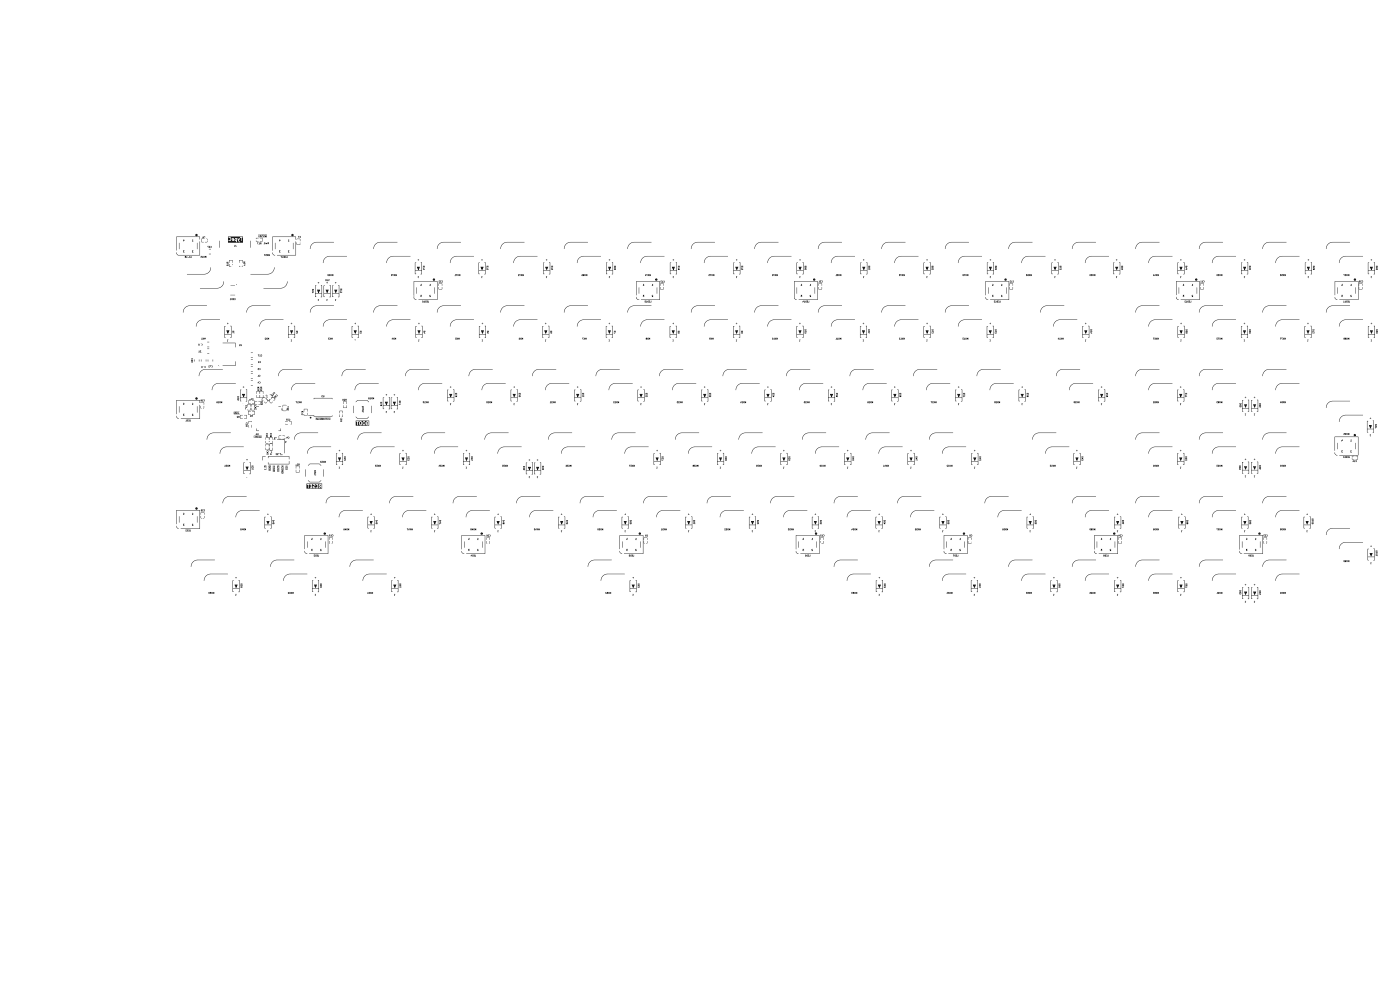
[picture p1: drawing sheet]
<svg xmlns="http://www.w3.org/2000/svg" width="420mm" height="297mm" viewBox="0 0 420 297" stroke-linecap="round" stroke-linejoin="round" font-family="sans-serif">
<g fill="#000">
<path d="M53.7 72.8l.1 1.9zM55.1 71.7l.2 .4-.3 .3zM54.9 75.1h.5l-.4 .3 .3 .2h-.4zM55.5 76.8l.3 .1-.1 .4-.3-.1h.3l-.3-.1v-.2h.3zM56 76.8l.2 .5h-.3zM56.3 77.2l.4-.1v.2zM56.8 76.8h.3l-.1 .5h-.2l.2-.1zM57.3 76.8l.1 .5h-.3zM57.7 71.8l.3 .1v.5l-.4-.1zM57.6 75.1h.4l-.3 .1 .3 .5-.4-.1 .2-.1zM59.1 72.8l.1 1.9zM52.9 75.7l.5 .7h6.5l.1-4v4.1h-6.6l-.5-.5z"/>
<path d="M52.9 70.9h7l.1 .9-.1-.8h-6.9v4.1zM60.2 76.7h.3l.1 .3h-.3l.2 .2h-.3l.2-.3zM60.7 76.7l.3 .1-.1 .5-.3-.1zM60.8 70.9l.3 .1-.1 .4-.2-.1h.2l-.2-.1 .2-.2zM60.4 71.6l.7-.1-.6 .2v.8l.6 .1-.7-.1zM61.2 71.3l.2 .1zM61.2 70.9l.4 .2-.1 .1zM61 76.7l.2 .2 .2-.2v.5l-.2-.1-.2 .1zM61.5 76.7l.2 .2 .2-.2v.6l-.1-.3-.3 .2zM62 71.5l.2 .2v.8l-.7 .1 .6-.1zM62.3 73.7h.4l-.3 .1 .1 .5zM62.7 73.8h.4l-.3 .1 .3 .4-.4-.1h.2z"/>
<path d="M62.7 76.1l.6 .1zM62.7 74.6l.6 .1zM63.1 73.8h.4l-.1 .5-.3-.1 .3-.2zM65.8 72.1l.1 2.2zM68 79.4l.4-.1 .1 .3-.4 .1-.1-.2h.4zM68.1 78.9h.4v.4l-.5-.2zM68 78.5h.5l-.2 .1 .2 .2h-.4l.1-.2-.2 .1zM68.7 79.1l.1 .7 .6 .1h-.7zM68.7 78l1.1-.1v.8l-.1-.7h-.9l-.1 .8zM69.7 79.1l.1 .4zM69.8 71.6l.2 .1zM70.4 73.4l.2 .4-.3 .2z"/>
<path d="M70.7 73.4l.3 .6-.3-.1zM70.7 71.6h.2v.4l-.3-.1zM71.7 79.7l.5 .1-.4 .1zM72.4 79.8l.4-.1v.2zM71.7 78l1.1-.1v.8l-.1-.7h-.9v.8zM68.4 70.9h4.5v1.8h-4.5l.1-1.4a.45 .45 0 0 1 .6 .1 .45 .45 0 0 1-.1 .6l-.5 .1 .6 .1 .4-.6 .5 .3-.4 .3 .4 .1 .4-.6v.4l.5 .2 .1 .3 .2-1.1 .4 1 .2 .1 .1-1.2-.3 .4-.2-.4h-.7l-.5 .3-.1-.3h-.3l-.4 .2-.2-.5h2.7l.3 .2 .1 1 .2-1 .3-.2-4-.1-.4 .2zM73.2 78.9l.3-.1 .1 .4-.6-.1zM73.2 79.3l.2 .2 .1-.2v.2l-.4 .1 .2-.1zM73 78.4h.5l-.1 .1 .2 .2-.5 .1 .1-.3-.2 .1zM75.2 72.1l.1 2.2zM76.8 72.1l.8 .3h-.8zM77.2 72.7h.4l-.3 .1 .1 .4z"/>
<path d="M76.8 71.3l.8 .1h-.7v.3zM77.7 72.7l.3 .1-.1 .4h-.3zM77.7 70.5l.2 .2zM78.1 72.7h.3v.5l-.1-.2-.3 .2v-.4l.3 .1zM78 71.3h.8l-.1 1.1h-.7l.7-.1v-.9zM79.2 72.6l.3 .2-.1 .4-.3-.1zM79.3 70.5l.1 .4zM79.2 76.2h.4l-.3 .1 .2 .4zM79.5 72.8h.2v.4zM79.8 70.5l.1 .2zM79.7 76.2h.3v.3h-.2l.1 .2-.3-.1 .3-.3zM77.5 70.3h2.6v.8h-2.6v-.5l.1 .4 .2-.2 .2 .2v-.6l.3 .1-.2 .5h.3v-.5l.3 .5 .1-.2 .1 .2 .1-.4 .2 .4h.2l.1-.4 .5 .4v-.6l-.5 .2-.2-.2-.3 .2v-.2l-.3 .3-.1-.3-1.1 .2z"/>
<path d="M79.8 72.8l.1 .1 .3-.1v.4h-.3zM80.1 76.2l.2 .1 .2-.1v.5h-.4zM80.5 76.2l.2 .2 .2-.2v.5l-.1-.2-.3 .2zM80.3 72.7h.4l-.1 .5-.3-.4 .2-.1zM81.7 75.7l.8 .8h-.3l-.5-.5zM82.5 72.8l.1 1.9zM83.9 71.7l.2 .4-.3 .3zM83.7 75.1h.5l-.4 .3 .3 .2h-.4zM84.2 76.8h.4l-.2 .1 .1 .4zM84.8 76.8l.2 .1v.4h-.3zM85.2 76.8h.3l-.1 .5-.3-.1v-.2l.3 .2v-.3l-.3 .1zM85.6 76.8h.3l-.1 .5h-.2l.2-.1z"/>
<path d="M86.2 76.8v.5h-.2zM86.5 71.8l.3 .1v.5l-.4-.1zM86.4 75.1h.4l-.3 .1 .3 .5-.4-.1 .2-.1zM87.9 72.8l.1 1.9zM83.1 76.4h5.6l.1-4v4.1zM81.7 70.9h7l.1 .9-.1-.8h-6.9v4.2zM89 72.7l.1 .6h.8l.2-.6v.6l-1 .1zM89.4 70.7l.4 .1h-.2l.1 .5zM89 71.6h1l.1 .7-.2-.6h-.7l-.1 .2zM89.9 70.8h.3v.5l-.3-.1 .3-.2zM93.5 73.2l.6-.5 .8-.2 5.3 .1h-5.1a2.06 2.06 0 0 0-2.1 2l.1-.7zM97.4 77.4l.6-.5 .8-.2 5.3 .1h-5.1a2.06 2.06 0 0 0-2.1 2l.1-.7z"/>
<path d="M112.5 73.2l.7-.5 .8-.2 5.2 .1h-5.1a2.06 2.06 0 0 0-2 2v-.7zM116.4 77.4l.7-.5 .8-.2 5.2 .1h-5.1a2.06 2.06 0 0 0-2 2v-.7zM125.3 77.9l.2-.2 .2 .2-.2 .2zM125.1 80h.9l-.5 1zM124.5 78.7h.4l-.3 .1v2.3h1.9v-2.4l-.3-.1h.4l-.1 3.6h-.3l.3-.1v-.9h-1.9v.8l.3 .1h-.4zM126.9 79.7h.5v.2l-.4 .1-.1-.2h.4zM131.6 73.2l.6-.5 .8-.2 5.3 .1h-5.1a2.06 2.06 0 0 0-2.1 2l.1-.7zM135.5 77.4l.6-.5 .8-.2 5.3 .1h-5.1a2.06 2.06 0 0 0-2.1 2l.1-.7zM144.4 77.9l.2-.2 .2 .2-.2 .2zM144.2 80h.8l-.4 1zM143.6 78.7h.3l-.2 .1v2.3h1.8v-2.4l-.2-.1h.4l-.1 3.6h-.3l.2-.1v-.9h-1.8v.8l.2 .1h-.3zM146 79.7h.5v.2l-.4 .1-.1-.2h.4h-.4z"/>
<path d="M150.6 73.2l.7-.5 .8-.2 5.2 .1h-5.1a2.06 2.06 0 0 0-2 2v-.7zM154.5 77.4l.7-.5 .8-.2 5.2 .1h-5.1a2.06 2.06 0 0 0-2 2v-.7zM163.7 77.9l.3-.2 .2 .2-.3 .2zM163.6 80h.8l-.4 1zM162.9 78.7h.4l-.2 .1v2.3h1.8v-2.4l-.2-.1h.4l-.1 3.6h-.3l.2-.1v-.9h-1.8v.8l.2 .1h-.4zM165.4 79.7h.5v.2l-.4 .1-.2-.2h.5zM169.7 73.2l.6-.5 .8-.2 5.3 .1h-5.1a2.06 2.06 0 0 0-2.1 2l.1-.7zM173.6 77.4l.6-.5 .8-.2 5.3 .1h-5.1a2.06 2.06 0 0 0-2.1 2l.1-.7zM182.6 77.9l.3-.2 .2 .2-.3 .2zM182.4 80h.9l-.4 1zM181.8 78.7h.4l-.3 .1v2.3h1.9v-2.4l-.3-.1h.4v3.6h-.4l.3-.1v-.9h-1.9v.8l.3 .1h-.4zM184.2 79.7h.5l.1 .2-.5 .1-.1-.2h.5z"/>
<path d="M188.7 73.2l.7-.5 .8-.2 5.2 .1h-5.1a2.06 2.06 0 0 0-2 2v-.7zM192.6 77.4l.7-.5 .8-.2 5.2 .1h-5.1a2.06 2.06 0 0 0-2 2v-.7zM201.8 77.9l.2-.2 .2 .2-.2 .2zM201.6 80h.9l-.5 1zM201 78.7h.4l-.3 .1v2.3h1.9v-2.4l-.3-.1h.4l-.1 3.6h-.3l.3-.1v-.9h-1.9v.8l.3 .1h-.4zM203.4 79.7h.5v.2l-.4 .1-.1-.2h.4zM207.8 73.2l.6-.5 .8-.2 5.3 .1h-5.1a2.06 2.06 0 0 0-2.1 2l.1-.7zM211.7 77.4l.6-.5 .8-.2 5.3 .1h-5.1a2.06 2.06 0 0 0-2.1 2l.1-.7zM220.8 77.9l.2-.2 .3 .2-.3 .2zM220.6 80h.9l-.4 1zM220 78.7h.4l-.3 .1v2.3h1.9v-2.4l-.3-.1h.4l-.1 3.6h-.3l.3-.1v-.9h-1.9v.8l.3 .1h-.4zM222.4 79.7h.5v.2l-.4 .1-.1-.2h.4z"/>
<path d="M226.8 73.2l.7-.5 .8-.2 5.2 .1h-5.1a2.06 2.06 0 0 0-2 2v-.7zM230.7 77.4l.7-.5 .8-.2 5.2 .1h-5.1a2.06 2.06 0 0 0-2 2v-.7zM240 77.7l.2 .2-.2 .2-.2-.2zM239.6 80h.9l-.5 1zM239 78.7h.4l-.3 .1v2.3h1.9v-2.4l-.3-.1h.4l-.1 3.6h-.3l.3-.1v-.9h-1.9v.8l.3 .1h-.4zM241.4 79.7h.5v.2l-.4 .1-.1-.2h.4zM245.9 73.2l.6-.5 .8-.2 5.3 .1h-5.1a2.06 2.06 0 0 0-2.1 2l.1-.7zM249.8 77.4l.6-.5 .8-.2 5.3 .1h-5.1a2.06 2.06 0 0 0-2.1 2l.1-.7zM258.9 77.9l.2-.2 .3 .2-.3 .2zM258.7 80h.9l-.4 1zM258.1 78.7h.4l-.3 .1v2.3h1.9v-2.4l-.3-.1h.4l-.1 3.6h-.3l.3-.1v-.9h-1.9v.8l.3 .1h-.4zM260.5 79.7h.5v.2l-.4 .1-.1-.2h.4z"/>
<path d="M265.1 73l1.3-.5 5.2 .1h-5.1a2.06 2.06 0 0 0-2 2v-.7zM269 77.2l1.3-.5 5.2 .1h-5.1a2.06 2.06 0 0 0-2 2v-.7zM277.9 77.9l.2-.2 .2 .2-.2 .2zM277.7 80h.9l-.5 1zM277.1 78.7h.3l-.2 .1v2.3h1.9v-2.4l-.3-.1h.4l-.1 3.6h-.3l.3-.1v-.9h-1.9v.8l.2 .1h-.3zM279.5 79.7h.5v.2l-.4 .1-.1-.2h.4zM284.2 73l1.2-.5 5.3 .1h-5.1a2.06 2.06 0 0 0-2.1 2l.1-.7zM288.1 77.2l1.2-.5 5.3 .1h-5.1a2.06 2.06 0 0 0-2.1 2l.1-.7zM296.9 77.9l.2-.2 .3 .2-.3 .2zM296.7 80h.9l-.5 1zM296.1 78.7h.4l-.3 .1v2.3h1.9v-2.4l-.3-.1h.4l-.1 3.6h-.3l.3-.1v-.9h-1.9v.8l.3 .1h-.4zM298.5 79.7h.5v.2l-.4 .1-.1-.2h.4z"/>
<path d="M303.2 73l1.3-.5 5.2 .1h-5.1a2.06 2.06 0 0 0-2 2v-.7zM307.1 77.2l1.3-.5 5.2 .1h-5.1a2.06 2.06 0 0 0-2 2v-.7zM316.3 77.9l.2-.2 .2 .2-.2 .2zM316.1 80h.8l-.4 1zM315.5 78.7h.3l-.2 .1v2.3h1.8v-2.4l-.2-.1h.4l-.1 3.6h-.3l.2-.1v-.9h-1.8v.8l.2 .1h-.3zM317.9 79.7h.5v.2l-.4 .1-.1-.2h.4zM322.3 73l1.2-.5 5.3 .1h-5.1a2.06 2.06 0 0 0-2.1 2l.1-.7zM326.2 77.2l1.2-.5 5.3 .1h-5.1a2.06 2.06 0 0 0-2.1 2l.1-.7zM334.7 77.9l.3-.2 .2 .2-.3 .2zM334.5 80h.9l-.4 1zM333.9 78.7h.4l-.2 .1v2.3h1.8v-2.4l-.2-.1h.3v3.6h-.3l.2-.1v-.9h-1.8v.8l.2 .1h-.4zM336.3 79.7h.6v.2l-.4 .1-.2-.2h.5z"/>
<path d="M341.3 73l1.3-.5 5.2 .1h-5.1a2.06 2.06 0 0 0-2 2v-.7zM345.2 77.2l1.3-.5 5.2 .1h-5.1a2.06 2.06 0 0 0-2 2v-.7zM354.1 77.9l.2-.2 .2 .2-.3 .2zM353.9 80h.8l-.4 1zM353.3 78.7h.3l-.3 .1v2.3h1.9v-2.4l-.2-.1h.3v3.6h-.4l.3-.1v-.9h-1.9v.8l.3 .1h-.4zM355.6 79.7h.6v.2l-.4 .1-.2-.2h.5zM360.4 73l1.2-.5 5.3 .1h-5.1a2.06 2.06 0 0 0-2.1 2l.1-.7zM364.3 77.2l1.2-.5 5.3 .1h-5.1a2.06 2.06 0 0 0-2.1 2l.1-.7zM373.1 77.9l.3-.2 .2 .2-.3 .2zM372.9 80h.9l-.4 1zM372.3 78.7h.4l-.3 .1v2.3h1.9v-2.4l-.2-.1h.3v3.6h-.4l.3-.1v-.9h-1.9v.8l.3 .1h-.4zM374.7 79.7h.5l.1 .2-.4 .1-.2-.2h.5z"/>
<path d="M379.4 73l1.3-.5 5.2 .1h-5.1a2.06 2.06 0 0 0-2 2v-.7zM383.3 77.2l1.3-.5 5.2 .1h-5.1a2.06 2.06 0 0 0-2 2v-.7zM392.3 77.9l.2-.2 .2 .2-.2 .2zM392.1 80h.9l-.5 1zM391.5 78.7h.4l-.3 .1v2.3h1.9v-2.4l-.3-.1h.4l-.1 3.6h-.3l.3-.1v-.9h-1.9v.8l.3 .1h-.4zM393.9 79.7h.5v.2l-.4 .1-.1-.2h.4zM398.5 73l1.2-.5 5.3 .1h-5.1a2.06 2.06 0 0 0-2.1 2l.1-.7zM402.4 77.2l1.2-.5 5.3 .1h-5.1a2.06 2.06 0 0 0-2.1 2l.1-.7zM411.4 77.7l.2 .2-.2 .2-.2-.2zM411 80h.8l-.4 1zM410.4 78.7h.3l-.2 .1v2.3h1.8v-2.4l-.2-.1h.4l-.1 3.6h-.3l.2-.1v-.9h-1.8v.8l.2 .1h-.3zM412.8 79.7h.5v.2l-.4 .1-.1-.2h.4z"/>
<path d="M55.4 92.3l.6-.5 .8-.2h5.3l-5.1 .1a2.06 2.06 0 0 0-2.1 2l.1-.7zM56.1 82.2l5.1-.1a2.06 2.06 0 0 0 2-2 1.94 1.94 0 0 1-2 2.1zM59.3 96.5l.6-.5 .8-.2h5.3l-5.1 .1a2.06 2.06 0 0 0-2.1 2l.1-.7zM60 86.4l5.1-.1a2.06 2.06 0 0 0 2-2 1.94 1.94 0 0 1-2 2.1zM68.1 96.9l.3-.2 .2 .3-.3 .2zM67.9 99h.9l-.4 1zM69.1 89.4l.2 .1v.4h-.3zM67.3 97.8h.4l-.3 .1v2.2h1.9v-2.3l-.3-.1h.4v3.6l-.4-.1 .3-.1v-.9h-1.9v.9l.3 .1h-.4zM69.5 89.4h.3l-.1 .5-.3-.1 .1-.2 .2 .2v-.3l-.3 .1zM69.9 99.6h.3l.1 .3-.6-.1zM69.9 89.4h.3l-.2 .4 .2 .1h-.3l.2-.4zM69.7 99.2h.5l.1 .1-.4 .2-.2-.2h.5z"/>
<path d="M69.1 85.5h1.4zM69.1 88.4h1.4zM70.3 89.4h.3v.5h-.3l.2-.1zM74.4 92.3l.7-.5 .8-.2h5.2l-5.1 .1a2.06 2.06 0 0 0-2 2v-.7zM75.1 82.2l5.2-.1a2.06 2.06 0 0 0 2-2 1.94 1.94 0 0 1-2 2.1zM78.3 96.5l.7-.5 .8-.2h5.2l-5.1 .1a2.06 2.06 0 0 0-2 2v-.7zM79 86.4l5.2-.1a2.06 2.06 0 0 0 2-2 1.94 1.94 0 0 1-2 2.1zM87.2 96.9l.3-.2 .2 .3-.3 .2zM87 99h.9l-.4 1zM86.4 97.8h.4l-.3 .1v2.2h1.9v-2.3l-.3-.1h.4v3.6l-.4-.1 .3-.1v-.9h-1.9v.9l.3 .1h-.4zM88.8 99.2h.5l.1 .2-.5 .1-.1-.2h.5h-.5zM88.8 99.6l.2 .2 .3-.2 .1 .3-.1-.1-.4 .1z"/>
<path d="M93.6 87.4l.1 .3 .5-.1-.6 .3zM93.6 87.1l.3-.1 .1 .3 .1-.3 .1 .3-.3 .1-.2-.2-.1 .2zM93.6 86.6h.5v.3l-.4 .1-.1-.2 .4-.1zM95.3 84.7l.3-.2 .2 .3-.3 .2zM95.4 89.6l.3 .1-.2 .5zM95.1 86.8h.9l-.4 1.1zM94.5 85.6h.4l-.3 .1v2.2h1.9v-2.3l-.3-.1h.4v3.6l-.4-.1 .3-.1v-.9h-1.9v.9l.3 .1h-.4zM97.7 83.7l.3 .1-.1 .4h-.2l.2-.2-.1-.2-.1 .3zM97.9 84.7l.2-.2 .3 .3-.3 .2zM97.9 89.6l.4 .1-.2 .5zM98.2 83.7l.2 .5h-.3l.2-.1zM98.3 82.2h.3l-.2 .4 .2 .1-.3-.1v-.3l.2 .1z"/>
<path d="M97.7 86.8h.9l-.4 1.1zM98.5 83.7h.4l-.2 .5zM98.7 82.2l.3 .1-.1 .4-.2-.1h.2l-.2-.1 .2-.2zM97.1 85.6h.4l-.3 .1v2.2h1.9v-2.3l-.3-.1h.4v3.6l-.4-.1 .3-.1v-.9h-1.9v.9l.3 .1h-.4zM99.1 82.2l.2 .1 .2-.1v.5h-.4zM99.6 82.2l.2 .2 .2-.2v.5l-.1-.2-.3 .2zM93.5 92.3l.6-.5 .8-.2h5.3l-5.1 .1a2.06 2.06 0 0 0-2.1 2l.1-.7zM100.5 84.7l.2-.2 .2 .3-.2 .2zM100.5 89.6l.4 .1-.2 .5zM100.3 86.8h.9l-.5 1.1zM99.7 85.6h.4l-.3 .1v2.2h1.9v-2.3l-.3-.1h.4l-.1 3.6-.3-.1 .3-.1v-.9h-1.9v.9l.3 .1h-.4zM102.1 87.4l.4 .2 .1-.2v.3l-.5 .1z"/>
<path d="M102.1 86.9l.1 .3 .4-.1-.5 .3zM102.1 86.5h.5v.3l-.4 .1-.1-.2h.4h-.4zM97.4 96.5l.6-.5 .8-.2h5.3l-5.1 .1a2.06 2.06 0 0 0-2.1 2l.1-.7zM106.3 96.9l.3-.2 .2 .3-.3 .2zM106.2 99h.8l-.4 1zM105.5 97.8h.4l-.3 .1v2.2h1.9v-2.3l-.2-.1h.3v3.6l-.4-.1 .3-.1v-.9h-1.9v.9l.3 .1h-.4zM107.9 99.6l.4 .2 .1-.2 .1 .2-.5 .1zM107.9 99.2h.6v.1l-.4 .2-.2-.2h.5zM117.4 82.2l.3 .1-.2 .4-.2-.1v-.2l.3 .1-.1-.2-.2 .1zM117.7 82.2h.4l-.2 .1 .1 .4zM118.2 82.2l.2 .1 .2-.1v.5h-.4zM118.6 82.2l.2 .2 .2-.2v.5l-.1-.2-.3 .2z"/>
<path d="M112.5 92.3l.7-.5 .8-.2h5.2l-5.1 .1a2.06 2.06 0 0 0-2 2v-.7zM116.4 96.5l.7-.5 .8-.2h5.2l-5.1 .1a2.06 2.06 0 0 0-2 2v-.7zM124.9 86.2l.1 1.8zM125.3 82.8h.4l-.2 .6zM125.5 96.9l.2-.2 .2 .3-.3 .2zM125.3 99h.8l-.4 1zM126.3 85.1l.3 .4-.4 .2zM126.2 88.4h.4l-.3 .4 .2 .2-.3-.1zM124.6 97.8h.4l-.2 .1v2.2h1.8v-2.3l-.2-.1h.4l-.1 3.6-.3-.1 .2-.1v-.9h-1.8v.9l.2 .1h-.4zM126.7 90.1l.3 .1-.1 .5-.2-.2h.2l-.2-.1 .2-.1zM126.9 80.1l.1 .2 .4-.1-.5 .3zM126.9 80.6l.3-.1 .2 .3-.2 .1-.2-.1 .2-.1z"/>
<path d="M127.2 90.1l.3 .1-.1 .5-.3-.1zM127 99.7l.4-.1 .2 .3-.2 .1-.2-.1 .1-.2zM127.1 99.2h.5v.1l-.4 .2-.2-.2h.5zM127.6 90.2l.3-.1v.6l-.3-.1-.1-.2 .3 .1v-.3l-.3 .2zM128 90.1h.3v.6l-.3-.1 .2-.1zM128.6 90.1l.1 .5-.3 .1zM129 85.1l.2 .2v.4h-.4zM128.9 88.5h.3l-.3 .1 .3 .4h-.4l.2-.1zM130.3 86.2l.1 1.8zM124.2 84.3h7v5.5h-5.7h5.6v-5.4h-6.9v5l.4 .4h.4l-.4 .1-.5-.5zM131.6 86l.2 .7 .7-.1 .1-.6v.7h-.9zM131.6 84.1l.4 .1-.3 .1 .3 .4-.4-.1 .2-.1z"/>
<path d="M132.1 84.1l.3 .1-.2 .1 .2 .4-.4-.1 .2-.1zM131.6 85l1-.1 .1 .7-.2-.5-.7-.1-.2 .7zM132.5 84.1l.3 .1-.1 .4h-.2l.2-.2zM136.5 82.2l.2 .1v.4h-.3zM136.8 82.2h.4l-.3 .1 .2 .4zM137.2 82.2l.2 .1 .2-.1v.5h-.4zM137.7 82.2l.2 .2 .2-.2v.5l-.1-.2-.3 .2zM131.6 92.3l.6-.5 .8-.2h5.3l-5.1 .1a2.06 2.06 0 0 0-2.1 2l.1-.7zM135.5 96.5l.6-.5 .8-.2h5.3l-5.1 .1a2.06 2.06 0 0 0-2.1 2l.1-.7zM144.4 82.8h.4l-.2 .6zM144.5 96.9l.2-.2 .3 .3-.3 .2zM144.3 99h.9l-.4 1z"/>
<path d="M143.7 97.7l.4 .1-.3 .1v2.2h1.9v-2.3l-.3-.1h.4v3.6l-.4-.1 .3-.1v-.9h-1.9v.9l.3 .1h-.4zM146 80.1l.1 .2 .4-.1-.5 .3zM146 80.6l.3-.1 .1 .3v-.3l.1 .3-.2 .1-.2-.2-.1 .2zM146.1 99.6h.3l.1 .2 .1-.2 .1 .2-.3 .2-.2-.3-.1 .2zM146.1 99.2h.5l.1 .1-.5 .2-.1-.2h.4zM155.5 82.2h.3l-.3 .1 .3 .4h-.4l.2-.1zM155.8 82.2h.4l-.2 .1 .1 .4zM156.3 82.2l.2 .1 .2-.1v.5h-.4zM156.7 82.2l.2 .2 .2-.2v.5l-.1-.2-.3 .2zM150.6 92.3l.7-.5 .8-.2h5.2l-5.1 .1a2.06 2.06 0 0 0-2 2v-.7zM154.5 96.5l.7-.5 .8-.2h5.2l-5.1 .1a2.06 2.06 0 0 0-2 2v-.7zM163.5 96.9l.2-.2 .2 .3-.2 .2z"/>
<path d="M163.8 82.8h.4l-.2 .6zM163.3 99h.9l-.5 1zM162.7 97.8h.3l-.2 .1v2.2h1.9v-2.3l-.3-.1h.4l-.1 3.6-.3-.1 .3-.1v-.9h-1.9v.9l.2 .1h-.3zM165.4 80.1l.1 .2 .4-.1-.5 .3zM165.1 99.7l.4-.1 .1 .2-.3 .1 .1-.2-.3 .2zM165.1 99.2h.5v.1l-.4 .2-.1-.2h.4zM165.4 80.6l.4-.1 .1 .3-.3 .1 .1-.3-.3 .3zM174.5 82.2l.3 .1-.1 .4-.2-.1h.2l-.2-.1 .2-.2zM174.9 82.2l.4 .1-.2 .4-.2-.1h.2l-.2-.1v-.2h.2zM175.3 82.2l.2 .1 .2-.1v.5h-.4zM175.8 82.2l.2 .2 .2-.2v.5l-.1-.2-.3 .2zM169.7 92.3l.6-.5 .8-.2h5.3l-5.1 .1a2.06 2.06 0 0 0-2.1 2l.1-.7z"/>
<path d="M173.6 96.5l.6-.5 .8-.2h5.3l-5.1 .1a2.06 2.06 0 0 0-2.1 2l.1-.7zM182.6 96.9l.2-.2 .2 .3-.2 .2zM182.7 82.8h.3l-.2 .6zM182.4 99h.8l-.4 1zM181.8 97.8h.3l-.2 .1v2.2h1.8v-2.3l-.2-.1h.4l-.1 3.6-.3-.1 .2-.1v-.9h-1.8v.9l.2 .1h-.3zM184.2 99.6l.1 .2 .4-.1-.5 .3zM184.3 80.6l.4-.1 .1 .3-.5 .1-.1-.2h.5zM184.2 80.2l.5-.1 .1 .3-.5 .1-.1-.2h.5zM184.2 99.2h.5v.2l-.4 .1-.1-.2h.4h-.4zM190.8 89l.1-.1v.5l.5 .4 .3 .1h-.4l-.5-.5zM191.6 86.2l.1 1.8zM193 85.1l.3 .4-.4 .2z"/>
<path d="M192.9 88.4h.4l-.3 .4 .2 .2-.3-.1zM193.4 90.1h.3l.1 .3h-.3l.2 .2h-.3l.2-.3zM193.7 82.2l.2 .3-.3 .2zM194 90.1l.2 .1v.5l-.4-.1zM193.9 82.2h.4l-.2 .1 .1 .4zM194.3 90.2l.3-.1v.6l-.3-.1-.1-.2 .3 .1v-.3l-.3 .2zM194.4 82.2l.2 .1 .2-.1v.5h-.4zM194.8 82.2l.2 .2 .2-.2v.5l-.1-.2-.3 .2zM194.7 90.1h.3v.6l-.3-.1 .2-.1zM195.3 90.1l.1 .5-.3 .1zM188.7 92.3l.7-.5 .8-.2h5.2l-5.1 .1a2.06 2.06 0 0 0-2 2v-.7zM195.7 85.1l.2 .2v.4h-.4z"/>
<path d="M195.6 88.5h.3l-.2 .1 .2 .4h-.4l.2-.1zM197 86.2l.1 1.8zM190.9 84.3h7v5.5h-5.6h5.5v-5.4h-6.9v4.1zM198.1 86l.1 .7 .8-.1 .1-.6v.7h-1zM198.2 84.2h.4l-.3 .3 .2 .2-.3-.1zM198.7 84.1l.3 .2-.1 .4h-.3zM198.1 85l.9-.1 .1 .7-.1-.6h-.8l-.1 .7zM199 84.2h.4l-.1 .5-.3-.1 .3-.2zM192.6 96.5l.7-.5 .8-.2h5.2l-5.1 .1a2.06 2.06 0 0 0-2 2v-.7zM201.7 96.9l.3-.2 .2 .3-.3 .2zM201.8 82.8h.4l-.2 .6zM201.5 99h.9l-.4 1z"/>
<path d="M201 97.7l.3 .1-.3 .1v2.2h1.9v-2.3l-.2-.1h.3v3.6l-.4-.1 .3-.1v-.9h-1.9v.9l.3 .1h-.4zM203.4 80.1l.1 .2 .4-.1-.5 .3zM203.4 99.6h.4l.1 .2-.5 .1-.1-.2h.5zM203.4 80.6l.4-.1 .1 .3-.4 .1-.1-.2h.4zM203.4 99.2h.4l.1 .2-.4 .1-.2-.2h.5h-.5zM212.6 82.2h.3v.3h-.2l.2 .2h-.3l.2-.4zM213 82.2h.4l-.3 .1 .2 .4zM213.4 82.2l.2 .1 .2-.1v.5h-.4zM213.9 82.2l.2 .2 .2-.2v.5l-.1-.2-.3 .2zM207.8 92.3l.6-.5 .8-.2h5.3l-5.1 .1a2.06 2.06 0 0 0-2.1 2l.1-.7zM211.7 96.5l.6-.5 .8-.2h5.3l-5.1 .1a2.06 2.06 0 0 0-2.1 2l.1-.7zM220.7 96.9l.3-.2 .2 .3-.3 .2z"/>
<path d="M220.8 82.8h.4l-.2 .6zM220.6 99h.8l-.4 1zM219.9 97.8h.4l-.3 .1v2.2h1.9v-2.3l-.2-.1h.3v3.6l-.4-.1 .3-.1v-.9h-1.9v.9l.3 .1h-.4zM222.4 80.1l.1 .2 .4-.1-.5 .3zM222.4 99.6l.5 .2-.4 .2-.2-.3h.3zM222.4 80.6l.5 .1-.4 .2-.1-.2h.3zM222.3 99.2h.6v.1l-.4 .2-.2-.2h.5zM231.7 82.2l.3 .1-.1 .4-.3-.1h.3l-.3-.1 .2-.2zM232 82.2h.4l-.2 .1 .1 .4zM232.5 82.2l.2 .1 .2-.1v.5h-.4zM232.9 82.2l.2 .2 .2-.2v.5l-.1-.2-.3 .2zM226.8 92.3l.7-.5 .8-.2h5.2l-5.1 .1a2.06 2.06 0 0 0-2 2v-.7z"/>
<path d="M230.7 96.5l.7-.5 .8-.2h5.2l-5.1 .1a2.06 2.06 0 0 0-2 2v-.7zM239 86.2l.1 1.8zM239.7 96.9l.3-.2 .2 .3-.3 .2zM239.8 82.8h.4l-.2 .6zM239.6 99h.8l-.4 1zM240.4 85.1l.2 .4-.3 .2zM240.2 88.4h.5l-.3 .4 .2 .2-.3-.1zM240.9 90.1l.2 .4-.3 .2zM239 97.7l.3 .1-.2 .1v2.2h1.8v-2.3l-.2-.1h.3v3.6l-.4-.1 .3-.1v-.9h-1.8v.9l.2 .1h-.4zM241.3 90.1l.2 .1v.5l-.3-.1zM241.5 99.2h.4v.3l-.5-.1zM241.4 80.1h.4l.1 .3-.4 .1-.1-.2h.4z"/>
<path d="M241.4 99.6h.4l.1 .2-.4 .1-.2-.1h.5zM241.4 80.6l.4-.1 .1 .3-.4 .1-.1-.2h.4zM241.3 98.8l.6-.1v.2l-.4 .2-.2-.2 .5-.1zM241.7 90.2l.3-.1v.6l-.3-.1-.1-.2 .3 .1v-.3l-.3 .2zM242.1 90.1h.3v.6l-.3-.1 .2-.1zM242.6 90.1l.2 .5-.3 .1zM243.1 85.1l.2 .2v.4h-.4zM242.9 88.5h.4l-.3 .1 .3 .4h-.4l.2-.1zM244.4 86.2l.1 1.8zM238.2 84.3h7.1v5.5h-5.7h5.6v-5.4h-6.9v5l.4 .4h.3l-.3 .1-.5-.5zM245.5 86l.2 .7 .8-.1 .1-.6v.7h-1zM245.7 84.1l.2 .1v.4h-.3z"/>
<path d="M246 84.1l.4 .1h-.3l.2 .4h-.3l.2-.1zM245.6 85l.9-.1 .1 .7-.1-.6h-.8l-.2 .7zM246.4 84.1l.4 .1-.1 .4h-.3l.3-.2zM250.8 82.2l.2 .1v.4h-.3zM251.1 82.2l.4 .1-.2 .4-.2-.1h.2l-.2-.1v-.2h.2zM251.5 82.2l.2 .1 .2-.1v.5h-.4zM252 82.2l.2 .2 .2-.2v.5l-.1-.2-.3 .2zM245.9 92.3l.6-.5 .8-.2h5.3l-5.1 .1a2.06 2.06 0 0 0-2.1 2l.1-.7zM249.8 96.5l.6-.5 .8-.2h5.3l-5.1 .1a2.06 2.06 0 0 0-2.1 2l.1-.7zM258.8 96.9l.2-.2 .3 .3-.3 .2zM258.9 82.8h.4l-.2 .6zM258.6 99h.9l-.4 1z"/>
<path d="M258 97.7l.4 .1-.3 .1v2.2h1.9v-2.3l-.3-.1h.4v3.6l-.4-.1 .3-.1v-.9h-1.9v.9l.3 .1h-.4zM260.5 99.6h.4l.1 .3-.6-.1zM260.5 99.2h.4l.1 .3-.6-.1zM260.5 80.2l.4-.1 .1 .3-.4 .1-.1-.2h.4zM260.6 80.5h.4v.4l-.5-.1zM260.4 98.8l.5-.1v.3l-.4 .1-.1-.2 .4-.1zM269.8 82.2l.3 .1-.1 .4-.3-.1h.3l-.3-.1v-.2h.3zM270.1 82.2h.4l-.2 .1 .1 .4zM270.6 82.2h.4v.5h-.4zM271 82.2l.2 .2 .2-.2v.5l-.1-.2-.3 .2zM265.1 92.1l1.3-.5h5.2l-5.1 .1a2.06 2.06 0 0 0-2 2v-.7zM269 96.3l1.3-.5h5.2l-5.1 .1a2.06 2.06 0 0 0-2 2v-.7z"/>
<path d="M277.9 96.9l.2-.2 .3 .3-.3 .2zM277.9 82.8h.4l-.2 .6zM277.7 99h.9l-.4 1zM277.1 97.8h.4l-.3 .1v2.2h1.9v-2.3l-.3-.1h.4l-.1 3.6-.3-.1 .3-.1v-.9h-1.9v.9l.3 .1h-.4zM279.5 80.2l.4-.1 .1 .3-.4 .1-.1-.2h.4zM279.5 99.3l.5-.1v.3zM279.5 98.8l.5-.1v.3l-.4 .1-.1-.2 .4-.1zM279.5 80.6l.1 .2 .4-.3v.4l-.1-.2-.4 .2zM279.5 99.6l.2 .2 .3-.2v.3l-.1-.1-.3 .1zM288.8 82.2h.3l-.2 .4 .2 .1-.3-.1v-.3l.2 .1zM289.2 82.2h.4l-.3 .1 .2 .4zM289.6 82.2h.4v.5h-.4z"/>
<path d="M290.1 82.2l.2 .2 .2-.2v.5l-.1-.2-.3 .2zM284.2 92.1l1.2-.5h5.3l-5.1 .1a2.06 2.06 0 0 0-2.1 2l.1-.7zM288.1 96.3l1.2-.5h5.3l-5.1 .1a2.06 2.06 0 0 0-2.1 2l.1-.7zM295.6 89.1l.8 .8h-.3l-.5-.5zM296.4 86.1l.1 1.9zM296.8 96.9l.3-.2 .2 .3-.3 .2zM296.9 82.8h.4l-.2 .6zM296.6 99h.9l-.4 1zM297.8 85.1l.3 .4-.4 .2zM297.6 88.4h.5l-.3 .4 .2 .2-.3-.1zM296 97.8h.4l-.3 .1v2.2h1.9v-2.3l-.2-.1h.3v3.6l-.4-.1 .3-.1v-.9h-1.9v.9l.3 .1h-.4zM298.2 90.1h.4l-.3 .3 .2 .2h-.3z"/>
<path d="M298.4 99.6l.4 .2 .1-.2 .1 .2-.5 .2zM298.5 80.5l.4 .3 .1-.3v.3l-.5 .1zM298.6 99.2h.4v.3l-.5-.1zM298.5 80.1h.5v.3h-.4l-.1-.1h.4zM298.7 90.1l.3 .1-.1 .5-.3-.1zM298.4 98.8l.6-.1v.3l-.4 .1-.2-.2 .5-.1zM299.1 90.1h.3v.6l-.4-.2 .1-.1 .2 .1v-.3l-.3 .2zM299.5 90.1h.3v.6l-.3-.1 .2-.1zM300.1 90.1l.1 .5-.3 .1zM300.5 85.1l.2 .2v.4h-.4zM300.3 88.5h.4l-.3 .1 .3 .4h-.4l.2-.1zM301.8 86.1l.1 1.9z"/>
<path d="M295.6 84.3h7.1v5.5h-5.7h5.6v-5.4h-6.9v4.1zM302.8 86l.1 .6 .8 .1 .2-.7v.7h-1zM303 84.1l.3 .1-.3 .1 .3 .4-.4-.1 .2-.1zM303.5 84.1l.2 .1v.5l-.4-.1zM302.9 85l.9-.1 .1 .7-.1-.6h-.8l-.2 .7zM303.8 84.2h.3l-.1 .4h-.2l.2-.2zM307.9 82.2l.3 .1-.1 .4-.3-.1h.3l-.3-.1v-.2h.3zM308.3 82.2l.3 .1-.1 .4-.3-.1h.3l-.3-.1 .3-.2zM308.7 82.2h.4v.5h-.4zM309.1 82.2l.2 .2 .2-.2v.5l-.1-.2-.3 .2zM316.3 82.8h.4l-.2 .6zM318 80.1h.4v.3l-.5-.1z"/>
<path d="M317.9 80.6l.3-.1 .1 .3v-.3l.1 .3-.2 .1-.2-.2-.1 .2zM312.8 92.1l1.2-.5h5.3l-5.2 .1a2.06 2.06 0 0 0-2 2l.1-.7zM316.7 96.3l1.2-.5h5.3l-5.2 .1a2.06 2.06 0 0 0-2 2l.1-.7zM325.5 96.9l.2-.2 .2 .3-.2 .2zM325.3 99h.9l-.5 1zM324.7 97.7l.3 .1-.2 .1v2.2h1.9v-2.3l-.3-.1h.4l-.1 3.6-.3-.1 .3-.1v-.9h-1.9v.9l.2 .1h-.3zM326.9 82.2l.3 .1-.1 .4-.2-.1v-.2l.2 .1v-.2l-.2 .1zM327.1 99.3l.5-.1v.3zM327.1 99.7l.3-.1 .2 .3-.2 .1-.2-.1 .2-.2zM327.3 82.2l.4 .1-.1 .4-.3-.1h.2l-.2-.1v-.2h.2zM327.1 98.8l.5-.1v.3l-.4 .1-.1-.2 .4-.1zM327.7 82.2h.4v.5h-.4z"/>
<path d="M328.2 82.2l.2 .2 .2-.2v.5l-.1-.2-.3 .2zM334.8 82.8h.4l-.2 .6zM336.4 80.2l.4-.1 .1 .3-.4 .1-.2-.2h.5zM336.3 80.6l.4-.1 .2 .3-.2 .1-.2-.1 .1-.1zM346.1 82.2l.2 .3-.3 .2zM346.5 82.2l.2 .3-.3 .2zM346.8 82.2h.4v.5h-.4zM347.2 82.2l.2 .2 .2-.2v.5l-.1-.2-.3 .2zM341.3 92.1l1.3-.5h5.2l-5.1 .1a2.06 2.06 0 0 0-2 2v-.7zM345.2 96.3l1.3-.5h5.2l-5.1 .1a2.06 2.06 0 0 0-2 2v-.7zM352.8 89l.8 .9h-.3l-.5-.5zM353.6 86.2l.1 1.8z"/>
<path d="M354.1 96.9l.2-.2 .3 .3-.3 .2zM354.1 82.8h.3l-.1 .6zM353.9 99h.9l-.4 1zM355 85.1l.3 .4-.4 .2zM354.8 88.4h.5l-.3 .4 .2 .2h-.3zM353.3 97.8h.4l-.3 .1v2.2h1.9v-2.3l-.3-.1h.4l-.1 3.6-.3-.1 .3-.1v-.9h-1.9v.9l.3 .1h-.4zM355.4 90.1l.3 .1-.2 .1 .2 .4-.3-.1 .2-.1zM355.7 99.6h.4l.1 .2-.4 .1-.1-.2h.4zM355.9 90.1l.3 .1-.1 .5-.3-.1zM355.6 80.6l.4-.1 .2 .3-.2 .1-.2-.1 .1-.1zM355.6 80.2l.4-.1 .2 .3-.2 .1-.2-.1 .1-.2zM355.7 99.3l.4-.1 .1 .2-.3 .1 .1-.2-.3 .2z"/>
<path d="M355.7 98.8l.5-.1v.3l-.4 .1-.1-.2 .4-.1zM356.3 90.1h.3v.6l-.4-.2 .1-.1 .2 .1v-.3l-.3 .2zM356.7 90.1h.3v.6l-.3-.1 .2-.1zM357.3 90.1l.1 .5-.3 .1zM357.7 85.1l.2 .1v.5h-.4zM357.6 88.4l.3 .1-.3 .1 .3 .4h-.4l.2-.1zM359 86.2l.1 1.8zM352.8 84.3h7.1v5.5h-5.7h5.6v-5.4h-6.9v4.1zM360.1 86l.1 .6h.8l.1-.6v.6l-.9 .1zM360.2 84.1l.2 .1v.4h-.3zM360.7 84.1l.2 .1v.4h-.4zM360.1 85l.9-.1 .1 .7-.1-.6h-.8l-.1 .7z"/>
<path d="M361 84.1l.3 .1-.1 .4h-.3l.3-.2zM365 82.2l.3 .1-.1 .4-.2-.1v-.2l.2 .1v-.2l-.2 .1zM365.4 82.2h.4l-.3 .3 .2 .2h-.3zM365.8 82.2h.4v.5h-.4zM366.3 82.2l.2 .2 .2-.2v.5l-.1-.2-.3 .2zM360.4 92.1l1.2-.5h5.3l-5.1 .1a2.06 2.06 0 0 0-2.1 2l.1-.7zM364.3 96.3l1.2-.5h5.3l-5.1 .1a2.06 2.06 0 0 0-2.1 2l.1-.7zM373.1 96.9l.2-.2 .3 .3-.3 .2zM373.1 82.8h.4l-.1 .6zM372.9 99h.9l-.4 1zM372.3 97.7l.4 .1-.3 .1v2.2h1.9v-2.3l-.3-.1h.4v3.6l-.4-.1 .3-.1v-.9h-1.9v.9l.3 .1h-.4zM374.7 80.1l.4 .3 .1-.3 .1 .3-.5 .1z"/>
<path d="M374.7 99.6l.6 .2-.5 .2-.1-.3h.3zM374.8 80.6l.4-.1 .1 .3-.5 .1-.1-.2h.5zM374.7 99.3l.4-.1 .2 .2-.4 .1 .1-.2-.3 .2zM374.7 98.8l.5-.1v.3l-.4 .1-.1-.2 .4-.1zM384.1 82.2l.3 .1-.1 .4-.3-.1h.3l-.3-.1v-.2h.3zM384.5 82.2h.3v.3h-.2l.2 .2h-.3l.2-.4zM384.9 82.2h.4v.5h-.4zM385.3 82.2l.2 .2 .2-.2v.5l-.1-.2-.3 .2zM379.4 92.1l1.3-.5h5.2l-5.1 .1a2.06 2.06 0 0 0-2 2v-.7zM383.3 96.3l1.3-.5h5.2l-5.1 .1a2.06 2.06 0 0 0-2 2v-.7zM392.2 96.9l.2-.2 .2 .3-.3 .2zM392.3 82.8h.4l-.2 .6z"/>
<path d="M392 99h.8l-.4 1zM391.3 97.8h.4l-.2 .1v2.2h1.8v-2.3l-.2-.1h.4l-.1 3.6-.3-.1 .2-.1v-.9h-1.8v.9l.2 .1h-.4zM393.8 99.2l.1 .2 .4-.1-.5 .2zM393.9 80.6l.4-.1 .1 .3-.4 .1-.1-.2h.4zM393.9 80.1h.3l.1 .3 .1-.3v.3l-.2 .1-.2-.3-.1 .3zM393.8 98.8l.5-.1v.3l-.4 .1-.2-.2 .5-.1zM393.8 99.6l.1 .2 .4-.2v.3l-.1-.1-.4 .1zM400.4 89l.8 .9h-.3l-.5-.5zM401.2 86.2l.1 1.8zM402.6 85.1l.3 .4-.4 .2zM402.4 88.4h.5l-.3 .4 .2 .2-.3-.1zM403.1 90.1l.2 .1v.5l-.3-.1z"/>
<path d="M403.1 82.2h.4l-.3 .1 .1 .4zM403.5 90.1l.3 .1-.1 .5-.3-.1zM403.5 82.2l.4 .1-.1 .4-.3-.1h.2l-.2-.1v-.2h.2zM403.9 90.1h.3v.6l-.4-.2 .1-.1 .2 .1v-.3l-.3 .2zM403.9 82.2h.4v.5h-.4zM404.4 82.2l.2 .2 .2-.2v.5l-.1-.2-.3 .2zM404.3 90.1h.3v.6l-.3-.1 .2-.1zM404.9 90.1l.1 .5-.3 .1zM398.5 92.1l1.2-.5h5.3l-5.1 .1a2.06 2.06 0 0 0-2.1 2l.1-.7zM405.3 85.1l.2 .1v.5h-.4zM405.2 88.4l.3 .1-.3 .1 .3 .4h-.4l.2-.1zM406.6 86.2l.1 1.8z"/>
<path d="M400.4 84.3h7.1v5.5l-5.7 .1 5.6-.1v-5.4h-6.9v4.1zM407.7 86l.1 .7 .8-.1 .1-.6v.7h-1zM407.7 84.1l.3 .1-.1 .4-.2-.1v-.2l.2 .1v-.2l-.2 .1zM408.1 84.1h.4l-.3 .2 .3 .3h-.4l.2-.1zM407.7 85l.9-.1 .1 .7-.1-.6h-.8l-.1 .7zM408.6 84.1l.3 .1-.1 .4h-.3l.3-.2zM402.4 96.3l1.2-.5h5.3l-5.1 .1a2.06 2.06 0 0 0-2.1 2l.1-.7zM411.2 96.9l.2-.2 .3 .3-.3 .2zM411.2 82.8h.4l-.2 .6zM411 99h.9l-.5 1zM410.4 97.7l.4 .1-.3 .1v2.2h1.9v-2.3l-.3-.1h.4l-.1 3.6-.3-.1 .3-.1v-.9h-1.9v.9l.3 .1h-.4zM412.8 80.1h.4l.1 .3-.4 .1-.1-.2h.4z"/>
<path d="M412.8 80.6l.5 .1-.4 .2-.1-.2h.2zM412.8 99.2l.5 .2-.4 .1-.1-.2h.3zM412.8 99.6h.4l.1 .2-.4 .1-.1-.1h.4zM412.8 98.8l.5-.1v.2l-.4 .2-.1-.2 .4-.1zM57.4 107.8l.4 .3v-.3l.1 .3-.5 .1zM57.4 108.3h.4l.1 .2-.4 .1-.2-.2h.5zM58.2 107.8l.1 .6zM59.5 103.1h.3l-.1 .5-.2-.2v-.2l.2 .1v-.2l-.2 .1zM59.7 105.1l.2 .1v.4h-.4zM59.7 107.8l.1 .6zM52.9 119.9h7l.1 .9-.1-.8h-6.9v4.2zM60 105.1h.3l-.2 .3 .2 .2h-.3z"/>
<path d="M60.2 119.8l.3 .1-.1 .4-.2-.1 .2-.1h-.2l.2-.2zM60.3 107.8l.1 .6zM60.4 105.5l.3 .1zM60.4 103.1h.3l-.1 .5h-.2l.2-.3zM60.5 101.2l.2 .2v.4h-.3zM60.5 109.8h.3l-.2 .3 .1 .2-.2-.1-.1-.3 .3 .1zM60.7 119.7l.3 .2-.1 .4h-.3zM60.9 109.8h.3zM60.8 101.2l.2 .2 .2-.2v.6h-.4zM61 119.8h.4l-.1 .5-.3-.1 .3-.2zM61.3 101.2l.2 .3 .2-.3v.5l-.3-.1-.1 .2zM61.3 109.8l.4 .1-.1 .4-.3-.1 .3-.2z"/>
<path d="M61.8 107.8v.6zM62.3 107.8l.1 .6zM62.1 106h.7zM62.2 104.5l.6 .1zM62.1 104h.7zM62.1 102.5h.7zM62.6 109.6h.3l-.2 .1 .2 .4h-.3l.1-.1zM63 109.6h.4l-.4 .3zM63.4 109.6l.4 .1-.1 .4h-.2l.2-.3zM63.8 107.8l.1 .6zM65.5 109.5l.3 .4-.1-.3h-.3zM60.1 111.3l.7-.5 .8-.2 5.3 .1h-5.2a2.06 2.06 0 0 0-2 2v-.7z"/>
<path d="M68.2 101.8h.3l-.2 .6zM66.8 102.8l3.8-.1 .1 1.4-.2-1.3zM66.8 109.6l3.7-.1 .2-1.2-.1 1.4zM64 115.5l.7-.5 .8-.2 5.3 .1h-5.2a2.06 2.06 0 0 0-2 2v-.7zM71.3 119.2h.4v.3l-.5-.1zM71.2 119.7l.4-.1 .1 .3-.3 .1 .1-.2-.3 .2zM71.2 118.8h.5v.2l-.4 .1-.1-.2h.4zM71.9 103.2l.2 .1v.4h-.4zM72.2 103.2l.1 .4 .3-.4-.2 .5-.2-.1zM72.8 116l.3-.2 .2 .2-.3 .2zM72.6 118.1h.9l-.4 1zM72 116.8h.4l-.3 .1v2.3h1.9v-2.4l-.2-.1h.3v3.6h-.4l.3-.1v-.9h-1.9v.8l.3 .1h-.4z"/>
<path d="M74.8 119.6l.3 .1v.1l-.2 .1zM74.5 120h.7l-.6 .2v.7l.6 .2-.7-.1zM75.4 119.3l.2 .4-.3 .2zM75.6 119.4h.4l-.1 .5-.3-.1 .3-.2zM75.2 115.4l.7 .1zM75.3 113.9l.6 .1zM75.2 113.4h.7zM75.3 111.9l.6 .1zM75.3 111.3l.6 .1zM75.2 109.9h.7zM75.2 109.2l.7 .1zM75.2 107.8h.7z"/>
<path d="M75.2 107.2h.7zM75.3 105.7l.6 .1zM75.6 120l.7 .1-.1 1-.6-.1 .6-.1v-.8zM76.9 118.4l.1 .7h.9v-.7l.1 .7h.9l.1-.7v.7l.3-.1 .4 .4-.6-.3-.5 .5 .3 .6-.4-.6 .4-.4h-2zM77.4 112.4l.2 .1v.4h-.3zM77.5 114.4l.2 .3-.3 .2zM77.3 116.9l.4-.1 .1 .3h-.3v-.2l-.3 .2zM77.3 110.4h.4l-.3 .3 .3 .2-.4-.1zM77.5 108.3h.3l-.2 .1 .2 .4h-.4l.2-.1zM77.4 106.3h.4l-.3 .1 .2 .4zM77.2 116l.5-.1-.1 .2 .2 .2h-.5l.1-.2-.2 .1zM77.3 116.4l.1 .2 .3-.2 .1 .3-.1-.1-.4 .1z"/>
<path d="M77.7 112.4h.4l-.1 .5-.3-.1 .3-.1zM77.8 114.4l.3 .1-.1 .4-.3-.1 .3-.1zM77.8 110.4l.3 .1-.1 .4-.2-.1 .2-.2zM77.9 106.3l.3 .1-.1 .4h-.3zM77.9 108.3l.3 .1-.1 .4-.2-.1 .2-.2zM78.1 116.8h.3l.1 .2 .1-.2v.2l-.2 .2-.2-.3-.1 .2zM78.3 106.3l.3 .1-.1 .4-.3-.1 .3-.1zM78.1 116l.5-.1-.2 .2 .2 .2h-.5l.2-.3-.2 .1zM78.1 116.4l.1 .2 .4-.3v.4l-.1-.2-.4 .2zM76.9 117.2h2.1v.8l-.1-.7h-.9v.7l-.1-.7h-.9l-.1 .7zM79.5 101.3h.3l-.3 .1 .3 .4h-.4l.2-.1zM79.7 118.4h.4l.1 .4h-.2l.1-.2z"/>
<path d="M79.6 119.1l.3-.2zM79.2 120.4l.5 .4 .6-.6-.4-.5 .5 .4-.6 .8zM79.8 101.2l.2 .2 .2-.2v.6h-.4zM79.9 119.3l.4-.4-.3 .5 .5 .6 .6-.3-.4 .5 .6 .6 .5-.4-.6 .4-.5-.7-.8-.6zM80.3 101.2l.2 .3 .2-.3v.6l-.1-.2-.3 .2zM81 118.2h.2l.5 .8 .8 .5-.4 .7 .3-.6-.5-.5-.6 .3 .4-.6zM81.5 118.2l.2-.1-.1 .2 .4 .2-.3 .2 .1-.2-.3-.1zM81.8 117.8l.4 .2-.1 .4zM82.1 117.6h.4v.4h-.2v-.3l-.3 .1zM82.1 119l.3-.2 .2 .2-.2 .2 .3 .1-.3 .1v-.4zM82.6 118.5l.2 .5 .2-.2-.1 .3-.5-.3zM82.8 118.3h.4v.4l-.2 .1 .1-.3h-.3z"/>
<path d="M87.3 101.8h.3l-.2 .6zM84 111.3l.6-.5 .8-.2 5.3 .1h-5.2a2.06 2.06 0 0 0-2 2l.1-.7zM87.9 115.5l.6-.5 .8-.2 5.3 .1h-5.2a2.06 2.06 0 0 0-2 2l.1-.7zM96.5 118.5h.4l-.3 .3 .2 .2h-.3zM96.9 118.5l.2 .4 .2-.4-.1 .6-.3-.2zM98.5 101.2l.4 .1-.3 .2 .2 .3-.3-.1zM98.9 101.2l.2 .2 .2-.2v.6h-.4zM99.4 101.2l.2 .3 .2-.3-.1 .6v-.2l-.3 .2zM94.2 119.3h5.4l.1 .3-.1-.2h-5.4v.2zM102.8 119.6l.3 .1-.1 .4-.3-.1v-.2l.3 .1-.1-.2-.2 .1zM103.2 119.6h.3l-.2 .1 .2 .4h-.3l.1-.1zM103.6 119.6h.4l-.1 .5-.1-.2-.2 .2v-.4l.2 .1z"/>
<path d="M106.4 101.8l.3 .1-.2 .1zM103 111.3l.7-.5 .7-.2 5.3 .1h-5.1a2.06 2.06 0 0 0-2 2v-.7zM107.2 119.9h2.9l.6 .6-.6-.5h-2.8l-.6 .5zM110.5 119.2h.4l-.2 .5-.2-.2h.2l-.2-.1v-.1h.2zM111.1 119.1l.2 .1v.5l-.4-.1zM111.3 119.1l.2 .2 .2-.2v.5l-.2-.1-.2 .1zM111.8 119.1l.2 .2 .2-.2v.6l-.1-.3-.3 .2zM106.9 115.5l.7-.5 .7-.2 5.3 .1h-5.1a2.06 2.06 0 0 0-2 2v-.7zM115.7 118.3l.2-.2 .2 .3-.2 .2zM114.9 119.1l.4 .1-.3 .1v2.2h1.9v-2.3l-.3-.1h.4l-.1 3.5h-.3l.3-.1v-.9h-1.9v.9l.3 .1h-.4zM117.7 101.2l.2 .4-.3 .2zM117.9 101.2l.2 .2 .2-.2v.6h-.4z"/>
<path d="M118.1 118.3l.2-.2 .2 .3-.2 .2zM118.4 101.2l.2 .3 .2-.3v.6l-.1-.2-.3 .2zM117.3 119.2h.4l-.3 .1v2.2h1.9v-2.3l-.3-.1h.4l-.1 3.5h-.3l.3-.1v-.9h-1.9v.9l.3 .1h-.4zM125.5 101.8h.4l-.2 .6zM122.1 111.3l.6-.5 .8-.2 5.3 .1h-5.2a2.06 2.06 0 0 0-2 2l.1-.7zM126 115.5l.6-.5 .8-.2 5.3 .1h-5.2a2.06 2.06 0 0 0-2 2l.1-.7zM135 116l.2-.2 .2 .2-.2 .2zM134.8 118.1h.8l-.4 1zM134.2 116.8h.3l-.2 .1v2.3h1.8v-2.4l-.2-.1h.4l-.1 3.6h-.3l.2-.1v-.9h-1.8v.8l.2 .1h-.3zM136.7 118.2h.4v.3l-.5-.1zM136.6 118.7l.5 .1-.4 .2-.1-.2h.2zM136.6 101.3l.3-.1 .1 .3h-.3l.2 .3-.3-.1 .2-.3z"/>
<path d="M136.6 117.8h.5v.2l-.4 .1-.1-.2h.4zM137 101.2l.2 .2 .2-.2v.6h-.4zM137.5 101.2l.2 .3 .2-.3-.1 .6v-.2l-.3 .2zM144.5 101.8h.4l-.2 .6zM141.1 111.3l.7-.5 .7-.2 5.3 .1h-5.1a2.06 2.06 0 0 0-2 2v-.7zM145 115.5l.7-.5 .7-.2 5.3 .1h-5.1a2.06 2.06 0 0 0-2 2v-.7zM154 116l.3-.2 .2 .2-.3 .2zM153.8 118.1h.9l-.4 1zM153.2 116.8h.4l-.3 .1v2.3h1.9v-2.4l-.3-.1h.4v3.6h-.4l.3-.1v-.9h-1.9v.8l.3 .1h-.4zM155.7 101.3l.3 .1-.1 .4-.3-.1 .3-.1-.3-.1 .3-.1zM155.6 118.7l.4-.1 .2 .3-.5 .1-.1-.2h.5zM155.6 117.8h.5l.1 .2-.5 .1-.1-.2h.5z"/>
<path d="M155.6 118.2l.2 .3 .3-.3 .1 .3-.1-.1-.4 .1zM156 101.2l.2 .2 .2-.2v.6h-.4zM156.5 101.2l.2 .3 .2-.3v.6l-.1-.2-.3 .2zM163.5 101.8h.4l-.2 .6zM160.2 111.3l.6-.5 .8-.2 5.3 .1h-5.2a2.06 2.06 0 0 0-2 2l.1-.7zM164.1 115.5l.6-.5 .8-.2 5.3 .1h-5.2a2.06 2.06 0 0 0-2 2l.1-.7zM173.3 115.8l.2 .2-.2 .2-.2-.2zM172.9 118.1h.8l-.4 1zM172.3 116.8h.3l-.2 .1v2.3h1.8v-2.4l-.2-.1h.4l-.1 3.6h-.3l.2-.1v-.9h-1.8v.8l.2 .1h-.3zM174.8 118.6h.4v.4l-.5-.1zM174.7 101.2l.4 .1h-.3l.2 .5zM174.7 117.8h.5v.2l-.4 .1-.1-.2h.4z"/>
<path d="M174.7 118.2l.1 .3 .4-.3v.3l-.1-.1-.4 .1zM175.1 101.2l.2 .2 .2-.2v.6h-.4zM175.6 101.2l.2 .3 .2-.3-.1 .6v-.2l-.3 .2zM182.6 101.8h.4l-.2 .6zM179.2 111.3l.7-.5 .7-.2 5.3 .1h-5.1a2.06 2.06 0 0 0-2 2v-.7zM183.1 115.5l.7-.5 .7-.2 5.3 .1h-5.1a2.06 2.06 0 0 0-2 2v-.7zM192.1 116l.2-.2 .2 .2-.2 .2zM191.9 118.1h.9l-.5 1zM191.3 116.8h.4l-.3 .1v2.3h1.9v-2.4l-.3-.1h.4l-.1 3.6h-.3l.3-.1v-.9h-1.9v.8l.3 .1h-.4zM193.8 101.3h.3l-.1 .5-.3-.1 .3-.1h-.3v-.2h.3zM193.7 117.8h.5v.2l-.4 .1-.1-.2h.4zM193.7 118.6l.1 .3 .4-.3v.4l-.1-.2-.4 .2z"/>
<path d="M193.7 118.2l.1 .3 .4-.3v.3l-.1-.1-.4 .1zM194.1 101.2l.2 .2 .2-.2v.6h-.4zM194.6 101.2l.2 .3 .2-.3v.6l-.1-.2-.3 .2zM201.7 101.8h.4l-.1 .6zM198.3 111.3l.6-.5 .8-.2 5.3 .1h-5.2a2.06 2.06 0 0 0-2 2l.1-.7zM202.2 115.5l.6-.5 .8-.2 5.3 .1h-5.2a2.06 2.06 0 0 0-2 2l.1-.7zM211.2 116l.2-.2 .2 .2-.2 .2zM211 118.1h.8l-.4 1zM210.4 116.8h.3l-.2 .1v2.3h1.8v-2.4l-.2-.1h.4l-.1 3.6h-.3l.2-.1v-.9h-1.8v.8l.2 .1h-.3zM212.8 118.6l.4 .3v-.3l.1 .3-.5 .1zM212.8 101.3h.3l-.2 .3 .2 .2-.3-.1v-.3l.2 .1zM212.8 117.8h.5v.2l-.4 .1-.1-.2h.4z"/>
<path d="M212.8 118.2l.1 .3 .4-.3v.3l-.1-.1-.4 .1zM213.2 101.2l.2 .2 .2-.2v.6h-.4zM213.7 101.2l.2 .3 .2-.3-.1 .6v-.2l-.3 .2zM220.8 101.8h.3l-.1 .6zM217.3 111.3l.7-.5 .7-.2 5.3 .1h-5.1a2.06 2.06 0 0 0-2 2v-.7zM221.2 115.5l.7-.5 .7-.2 5.3 .1h-5.1a2.06 2.06 0 0 0-2 2v-.7zM230.1 116l.3-.2 .2 .2-.3 .2zM230 118.1h.8l-.4 1zM229.3 116.8h.4l-.2 .1v2.3h1.8v-2.4l-.2-.1h.3v3.6h-.4l.3-.1v-.9h-1.8v.8l.2 .1h-.4zM231.7 101.3h.3l-.2 .5-.2-.1v-.2h.3l-.1-.2-.2 .2zM231.7 118.7l.4-.1 .2 .3-.2 .1-.2-.1 .1-.1zM232.2 101.2l.2 .2v.4l-.4-.1z"/>
<path d="M231.7 117.8h.6v.2l-.4 .1-.2-.2h.5zM231.8 118.2l.1 .3 .4-.3v.3l-.1-.1-.4 .1zM232.5 101.2l.2 .2 .2-.2v.6h-.4zM232.9 101.2l.2 .3 .2-.3v.6l-.1-.2-.3 .2zM239.8 101.8h.3l-.1 .6zM236.4 111.3l.6-.5 .8-.2 5.3 .1h-5.2a2.06 2.06 0 0 0-2 2l.1-.7zM240.3 115.5l.6-.5 .8-.2 5.3 .1h-5.2a2.06 2.06 0 0 0-2 2l.1-.7zM249.4 115.8l.3 .2-.2 .2-.3-.2zM249 118.1h.9l-.4 1zM248.4 116.8h.4l-.3 .1v2.3h1.9v-2.4l-.3-.1h.4v3.6h-.4l.3-.1v-.9h-1.9v.8l.3 .1h-.4zM250.8 101.2l.2 .2v.4l-.3-.1zM250.8 118.7l.3-.1 .1 .3 .1-.3 .1 .3-.3 .1-.2-.2-.1 .2z"/>
<path d="M251.2 101.2l.3 .2-.1 .4-.3-.1zM250.8 117.8h.5v.2l-.4 .1-.1-.2h.4zM250.9 118.2l.1 .3 .3-.3 .1 .3-.2-.1-.3 .1zM251.5 101.2l.2 .2 .2-.2v.6h-.4zM252 101.2l.2 .3 .2-.3v.6l-.1-.2-.3 .2zM258.8 101.8h.4l-.2 .6zM255.6 111.1l1.2-.5 5.3 .1h-5.1a2.06 2.06 0 0 0-2 2v-.7zM259.5 115.3l1.2-.5 5.3 .1h-5.1a2.06 2.06 0 0 0-2 2v-.7zM268.2 116l.3-.2 .2 .2-.3 .2zM268 118.1h.9l-.4 1zM267.4 116.8h.4l-.3 .1v2.3h1.9v-2.4l-.3-.1h.4v3.6h-.4l.3-.1v-.9h-1.9v.8l.3 .1h-.4zM269.8 101.3h.3l-.3 .1 .3 .4h-.4l.2-.1z"/>
<path d="M269.8 118.7l.4-.1 .2 .3-.4 .1 .1-.3-.3 .3zM269.8 117.8h.5v.2l-.4 .1-.1-.2h.4zM269.8 118.2l.2 .3 .3-.3 .1 .3-.2-.1-.3 .1zM270.3 101.2l.2 .2v.4h-.4zM270.6 101.2h.4v.6h-.4zM271 101.2l.2 .3 .2-.2v.5l-.1-.2-.3 .1zM277.9 101.8h.4l-.2 .6zM274.7 111.1l1.2-.5 5.3 .1h-5.2a2.06 2.06 0 0 0-2 2l.1-.7zM278.6 115.3l1.2-.5 5.3 .1h-5.2a2.06 2.06 0 0 0-2 2l.1-.7zM287.4 116l.2-.2 .2 .2-.2 .2zM287.2 118.1h.8l-.4 1zM286.6 116.8h.3l-.2 .1v2.3h1.8v-2.4l-.2-.1h.4l-.1 3.6h-.3l.2-.1v-.9h-1.8v.8l.2 .1h-.3z"/>
<path d="M289 118.6l.1 .3 .4-.1-.5 .2zM288.8 101.2l.4 .1-.3 .2 .2 .3-.3-.1zM289.3 101.2l.3 .2-.1 .4h-.3zM289 117.8h.5v.2l-.4 .1-.1-.2h.4zM289 118.2l.1 .3 .4-.3v.3l-.1-.1-.4 .1zM289.6 101.2h.4v.6h-.4zM290.1 101.2l.2 .3 .2-.2v.5l-.1-.2-.3 .1zM296.9 101.8h.3l-.1 .6zM293.7 111.1l1.2-.5 5.3 .1h-5.1a2.06 2.06 0 0 0-2 2v-.7zM297.6 115.3l1.2-.5 5.3 .1h-5.1a2.06 2.06 0 0 0-2 2v-.7zM306.4 116l.3-.2 .2 .2-.3 .2zM306.2 118.1h.9l-.4 1z"/>
<path d="M305.6 116.8h.4l-.3 .1v2.3h1.9v-2.4l-.3-.1h.4v3.6h-.4l.3-.1v-.9h-1.9v.8l.3 .1h-.4zM308.1 118.7h.4v.2l-.4 .1-.1-.2h.4zM308 117.8h.5l.1 .2-.5 .1-.1-.2h.4zM308.1 118.2l.1 .3 .3-.3 .1 .3-.2-.1-.3 .1zM317.5 101.2l.2 .4-.3 .2zM317.9 101.2l.2 .2v.4h-.3zM318.2 101.2h.4v.6h-.4zM318.7 101.2l.2 .3 .2-.2-.1 .5-.1-.2-.3 .1zM317.5 111.1l1.2-.5 5.3 .1h-5.1a2.06 2.06 0 0 0-2 2v-.7zM325.5 101.8h.4l-.2 .6zM321.4 115.3l1.2-.5 5.3 .1h-5.1a2.06 2.06 0 0 0-2 2v-.7zM330.4 115.8l.3 .2-.2 .2-.3-.2z"/>
<path d="M330.1 118.1h.8l-.4 1zM329.5 116.8h.3l-.3 .1v2.3h1.9v-2.4l-.2-.1h.3v3.6h-.4l.3-.1v-.9h-1.9v.8l.3 .1h-.4zM331.9 118.7l.5 .1-.4 .2-.2-.2h.3zM331.8 117.8h.6v.2l-.4 .1-.2-.2h.5zM331.9 118.2l.1 .3 .4-.3v.3l-.1-.1-.4 .1zM345.9 101.2l.4 .1h-.3l.2 .5zM346.4 101.3l.3 .1-.1 .4-.3-.1 .3-.1-.3-.1 .3-.1zM346.8 101.2h.4v.6h-.4zM347.2 101.2l.2 .3 .2-.2v.5l-.1-.2-.3 .1zM341.3 111.1l1.3-.5 5.2 .1h-5.1a2.06 2.06 0 0 0-2 2v-.7zM345.2 115.3l1.3-.5 5.2 .1h-5.1a2.06 2.06 0 0 0-2 2v-.7zM354 116l.2-.2 .2 .2-.2 .2z"/>
<path d="M354.1 101.8h.4l-.2 .6zM353.8 118.1h.8l-.4 1zM353.2 116.8h.3l-.2 .1v2.3h1.8v-2.4l-.2-.1h.4l-.1 3.6h-.3l.2-.1v-.9h-1.8v.8l.2 .1h-.3zM355.6 118.6l.1 .3 .4-.1-.5 .2zM355.6 118.2l.1 .2 .4-.1-.5 .3zM355.6 117.8h.5v.2l-.4 .1-.1-.2h.4zM365 101.2l.4 .1-.3 .2 .2 .3-.3-.1zM365.4 101.2l.4 .1h-.3l.2 .5zM365.8 101.2h.4v.6h-.4zM366.3 101.2l.2 .3 .2-.2v.5l-.1-.2-.3 .1zM360.4 111.1l1.2-.5 5.3 .1h-5.1a2.06 2.06 0 0 0-2.1 2l.1-.7zM364.3 115.3l1.2-.5 5.3 .1h-5.1a2.06 2.06 0 0 0-2.1 2l.1-.7z"/>
<path d="M373.1 101.8h.4l-.2 .6zM373.4 119.1l.3-.2 .2 .2-.3 .2zM372.6 119.9h.4l-.3 .1v2.3h1.9v-2.4h-.2h.3v3.5h-.4l.3-.1v-.9h-1.9v.8l.3 .1h-.4zM376.1 119.1l.3-.2 .2 .2-.3 .2zM375.3 119.9h.4l-.3 .1v2.3h1.9v-2.4h-.2h.3v3.5h-.4l.3-.1v-.9h-1.9v.8l.3 .1h-.4zM384 101.2l.4 .1h-.3l.2 .5zM384.4 101.2l.4 .1h-.2l.1 .5zM384.9 101.2h.4v.6h-.4zM385.3 101.2l.2 .3 .2-.2v.5l-.1-.2-.3 .1zM379.4 111.1l1.3-.5 5.2 .1h-5.1a2.06 2.06 0 0 0-2 2v-.7zM383.3 115.3l1.3-.5 5.2 .1h-5.1a2.06 2.06 0 0 0-2 2v-.7zM392.2 101.8h.4l-.2 .6z"/>
<path d="M403.1 101.3h.3l-.1 .5-.2-.1 .2-.1h-.2v-.2h.2zM403.5 101.3h.4l-.1 .5-.3-.1 .2-.1h-.2v-.2h.2zM403.9 101.2h.4v.6h-.4zM404.4 101.2l.2 .3 .2-.2v.5l-.1-.2-.3 .1zM411.2 101.8h.4l-.2 .6zM52.9 124.7l.8 .8h-.3l-.5-.5zM53.7 121.8l.1 1.9zM55.1 120.7l.2 .4-.3 .2zM54.9 124l.5 .1-.4 .3 .3 .2h-.4zM55.8 125.8l.2 .1v.4h-.3zM56.2 125.8h.3l-.1 .5-.3-.1 .1-.2 .1 .2v-.4l-.2 .2zM56.5 125.8h.4l-.1 .5h-.3l.2-.1z"/>
<path d="M57.1 125.8l.1 .5h-.3zM57.7 120.7l.3 .2v.4h-.4zM57.6 124.1h.4l-.3 .1 .3 .4h-.4l.2-.1zM59.1 121.8l.1 1.9zM54.3 125.4h5.6l.1-4v4.1zM60.1 121.7l.3 .7-.2-.1zM60.2 120.6h.9l.1 .7-.1-.6h-.8l-.1 .1zM61.2 121.7v.5l-.2 .2zM65 120.3l.3 .1-.1 .4-.3-.1h.3l-.3-.1 .3-.2zM65.5 120.3l.2 .1v.4h-.3zM65.8 120.3l.2 .1 .2-.1v.5h-.4zM66.3 120.3l.1 .2 .2-.2v.5l-.1-.2-.3 .2z"/>
<path d="M67.4 139.3l.3 .2-.1 .4-.3-.1zM67.7 139.3l.4 .1-.2 .2 .2 .3-.3-.1zM68.2 139.3l.2 .2 .2-.2v.6h-.4zM68.6 139.3l.2 .3 .2-.3v.6l-.1-.2-.3 .2zM62.5 130.4l.7-.5 .7-.2h5.3l-5.1 .1a2.06 2.06 0 0 0-2 2v-.7zM71.1 124.7h.3l-.2 .1 .2 .4h-.4l.2-.1zM71.5 124.7h.3v.5l-.1-.2-.2 .2v-.4l.2 .1zM70.1 123.4h1.9l-.5 .1 .2 .5 .3 .1h-1.9v-.6l.2 .1 .1 .5 .1-.2 .5 .1-.3-.1 .3-.4 .3 .1-.1 .1 .1 .3h-.2h.4l-.1-.5h-.7l.2 .2-.4 .2 .1-.4zM72 124.4h.9l-.8 .1v.9l.7 .1-.8-.1zM66.6 134.4l1.2-.5h5.3l-5.1 .1a2.06 2.06 0 0 0-2 2v-.7zM73.6 122.3l.3 .4h-.3zM73.8 127.1l.3 .2 .1-.2 .1 .3-.5 .1z"/>
<path d="M73.6 122l.4-.1 .1 .3zM73.8 127.6l.5 .1-.4 .2-.2-.2h.3zM73.2 124.4h.8v1.1l-.8-.1h.7v-.9zM73.9 137.7l.2-.2 .2 .3-.2 .2zM73.7 139.9h.9l-.5 1zM74.5 127.3l.2 .8-.2-.2zM73.1 138.6h.4l-.3 .1v2.3h1.9v-2.4l-.3-.1h.4l-.1 3.6h-.3l.3-.1v-.9h-1.9v.8l.3 .1h-.4zM74.2 121.2l1-.1 .1 .7-.2-.6h-.7l-.2 .7zM75.1 124.4l.2 .1v.4h-.3zM74.5 123.2h.8l-.8 .1v.9l.7 .1h-.8zM74.2 122.8l.9 .1 .2-.7-.1 .7-.9 .1zM75.3 122.2l.1 .7 .9-.1v-.6l.1 .3 .5-.1v.3l-.5-.1-.2 .4-.8-.1z"/>
<path d="M74.5 126.3l.9-.1 .2 .3-.9-.2-.2 .7zM75.5 140l.4 .2 .1-.2v.2l-.5 .2zM75.5 127.3l.1 .6-.3 .2zM75.5 124.4h.3v.5l-.1-.2-.3 .2v-.4l.3 .1zM75.5 139.6h.5v.2l-.4 .1-.1-.2h.4zM75.3 121.2l1-.1 .1 .5 .4-.1 .1 .4-.2-.3-.4 .3-.1-.7h-.8l-.1 .7zM75.6 123.2h.8v1.1h-.8l.7-.1v-.9zM76.3 122.1l.4-.1 .1 .3zM76.9 129.8l.2 .4-.3 .2zM76.9 128.4l.2 .7h.6l-.7 .1zM76.5 120.3h.7l-.7 .1v.8l.6 .1-.7-.1zM77.2 129.9l.1 .4 .2-.4v.5l-.3-.1z"/>
<path d="M77.5 130.8v.2zM76.9 121.9h.8l-.8 .2zM77.5 120.2l.7 .1-.1 1h-.6l.7-.2-.1-.7zM78.3 130.8v.2zM78.3 121l.4 .2 .1-.3 .1 .3-.6 .1zM78.3 120.5l.4 .3 .1-.3 .1 .3-.6 .1zM76.1 130.6h2.4v.6h-2.4v-.5l.1 .4h.3v-.4l.1 .4h.3l-.2-.4 .5 .2-.1 .2 .1-.3 .3 .3 .2-.3 .2 .4v-.3l.2-.1 .2 .3 .2-.2-.2-.3-.2 .2-.6-.2-.1 .2-.3-.1 .2-.1-1 .2zM78.8 136.7h.9l-.8 .1-.1 1.2zM79.7 134.1l.2 .7h.7l.1-.7v.7l-.9 .1zM79.7 132.1l.1 .7 .8 .1-.9-.1zM79.8 130.3l.4 .2 .1-.3 .1 .3-.6 .1zM79.8 130.8l.4-.1 .2 .2-.2 .1 .5 .1v.7l-.1-.7-.8 .1-.1 .6v-.6l.4-.2h-.2l.2-.2z"/>
<path d="M80 135.9h.3l.1 .2 .1-.2 .1 .2-.3 .2-.2-.3-.1 .2zM80 135.6l.4-.1 .2 .3-.3 .1-.2-.1 .2-.2zM79.7 133.1h1l.1 .7-.2-.6-.7-.1-.2 .7zM80.7 132.1v.3zM80.8 132.1l.1 .3zM80.8 134.1l.1 .8h.9v-.8l.1 .8-1.1 .1zM81 130.2l.4 .3 .1-.3 .1 .3-.5 .1zM81 136l.2 .2 .4-.1-.5 .2zM81.1 130.7h.4v.3h-.4l-.1-.2h.4zM81 135.1h.6l-.2 .1 .2 .2zM81 135.7l.6-.2v.4l-.1-.2-.3 .2zM80.8 131.1h1l.1 .7-.2-.6-.7-.1-.2 .7z"/>
<path d="M80.8 133h1l.1 .8-.1-.7h-.9l-.1 .7zM81 132.8h.7l.2-.6-.1 .6zM82.3 131l.2 .2v.4l-.3-.1zM82.1 131.7l.6 .1zM82.6 131l.4 .1-.3 .3zM83.5 121.9h.8zM83.6 129.1h.6l.1-.7-.1 .8zM82.7 135.8h1.7l-.1 .2-.7-.2-.1 .3v-.3h-.3l.2 .4-.2 .1 .4 .1h-.9v-.2l.3 .1 .1-.4-.3-.1 .1 .3-.2 .1zM83.7 130.6h.7l-.7 .1 .1 .8 .5 .1-.7-.1zM84.1 136.1l.2 .2 .1-.2 .4 .1v.2h-.9zM84.5 122.4l.2 .1v.5h-.2zM84.8 122.5l.2 .6h.8l.1-.6v.6l-1 .1z"/>
<path d="M84.7 130.6l.6-.1 .2 .3zM84.7 131.6l.8-.3-.2 .3zM83.2 131.7l2.3 .1-.1 4-.1-4zM85.6 127l.7 .3h-.5zM85.7 130.9l.2 .4h-.2zM84.9 121.4h.8l.2 .2-.9-.1-.2 .6zM85.6 132.2h.4l-.2 .6zM85.8 125.5l.4 .1h-.3l.2 .5zM86.1 122.2l.4 .2 .1-.2 .1 .2-.6 .2zM86.1 130.9l.3 .3-.3 .2zM85.7 126.2h.6l-.6 .3zM86.1 122.7l.4-.1 .2 .3-.4 .1 .1-.3-.3 .3z"/>
<path d="M86.2 125.6h.4l-.2 .3 .2 .2-.3-.1zM86.4 130.9l.4 .1-.1 .4h-.3l.3-.2zM80.4 136.7h6.3l.1 .9-.1-.8h-6.2l-.1 .5zM80.4 138.6l.1 .4h6.2l.1-.8v.9h-6.4zM86.7 125.6h.3l-.1 .5-.2-.1 .2-.2zM86.7 126.2l.7 .1-.1 1v-.9zM88.8 139.1l.2 .4h-.4zM88.7 120.3h.4l-.2 .1 .1 .4zM89.2 138.9l.2 .1-.2 .1 .2 .4h-.3l.1-.1-.1-.3zM89.3 120.3l.2 .1v.4h-.3zM89.5 139h.4l-.1 .5-.1-.2-.2 .2v-.4l.2 .1zM88.8 139.6h1v.8v-.7h-.9l-.1 .7z"/>
<path d="M89.6 120.3l.2 .1 .2-.1v.5h-.4zM90.1 120.3l.2 .2 .2-.2-.1 .5-.1-.2-.2 .2zM90.5 124.1l.1 .2 .3-.2 .1 .3-.1-.2-.4 .2zM90.5 123.2h.5l-.2 .1 .2 .2h-.5l.2-.2-.2 .1zM90.5 123.6l.1 .3 .4-.3-.4 .4zM91.2 122.5h1v.8v-.7h-.9l-.1 .8zM91.2 124.2l.1 .2h.9v-.7v.8h-1zM92.5 124.5h1.7v.2h5.4l.1-.2v.3h-5.5l-.1-.2zM88.7 130.4l.7-.5 .7-.2h5.3l-5.1 .1a2.06 2.06 0 0 0-2 2v-.7zM92.4 139.5l.5-.5h2.9l.6 .5-.6-.4h-2.8zM96.1 138.2h.3l-.2 .1 .2 .4h-.3l.2-.1zM96.5 138.2h.4l-.3 .3 .2 .2-.3-.1z"/>
<path d="M96.9 138.2h.4v.5l-.2-.2-.2 .2zM97.4 138.2l.2 .2 .2-.2v.5l-.1-.2-.3 .2zM98.4 125.4l.1 .3zM94.7 125.2h4.5v.6h-4.5v-.5l.1 .5 .2-.1-.2-.4h.2l.1 .5 .2-.5 .2 .4h.5l-.2-.1 .2-.3 .1 .5 .1-.2 .2 .1v-.4h.4l.1 .5 .2-.1h-.2l.2-.4 .1 .5 .3-.1h-.2l.2-.4 .1 .5 .3-.2-.3-.3h.3l.1 .5 .2-.1v-.3l.4 .3v-.4l.2 .4 .1-.2 .2 .2v-.4l-.2 .2-.1-.2-.7 .1-.1-.1h-1.6l-.2 .2v-.2h-.4l.1 .1-.3 .2 .1-.3zM92.8 134.4l1.2-.5h5.3l-5.1 .1a2.06 2.06 0 0 0-2 2v-.7zM101.8 124.2l.2 .8-.2-.2zM101.6 135l.3-.2 .2 .3-.3 .2zM101.6 139.9h.4l-.2 .6zM102.1 125.3l.1 .2zM102.1 126.1l.4-.1 .1 .3-.4 .1-.1-.2h.4zM102.2 125.6h.4v.3l-.5-.1zM101.4 137.1h.9l-.4 1z"/>
<path d="M102.5 125.2l.1 .3zM101.8 123.2l.9-.1 .2 .7-.2-.6h-.7l-.2 .7zM102.8 124.2l.1 .6-.3 .2zM100.8 135.9h.4l-.3 .1v2.2h1.9v-2.3l-.3-.1h.4v3.6l-.4-.1 .3-.1v-.9h-1.9v.9l.3 .1h-.4zM102.9 121.5l.1 .7h.9l.1-.7v.8h-1zM103.2 137.3l.4 .2 .1-.3 .1 .3-.6 .1zM103.2 136.9l.5-.1v.3l-.4 .1-.1-.2 .4-.1zM103.2 137.7l.2 .2 .3-.2 .1 .3-.2-.1-.3 .1zM102.9 120.3h1.1v.8l-.1-.7h-.9v.7zM105.9 121.6l.1 2.2zM106.7 124.9l.6 .5h2.8l.6-.4-.6 .5h-2.9zM108 126.5h.3l-.1 .7-.2-.1z"/>
<path d="M108.7 123.3h.4v.3l-.5-.1zM108.6 123.1l.4-.1 .1 .2zM108.8 122.6h.3v.3h-.3l-.1-.2 .3 .1zM108.7 122.2h.4v.3h-.3l-.1-.2h.3zM108.6 121.8h.5v.2l-.4 .1-.1-.2h.4h-.4zM109 126.5h.4l-.1 .7-.3-.1zM110.1 127l.3-.1v.3zM110.1 126.5l.3-.1v.3zM106.7 126.1h4v1.5h-4v-1.3l.4 .1 .1 1 .2-.8h.3l.1 .6 .2 .2 .6-.2v-.6l.5 .8h.4l.2-.4 .4 .4 .5-.1-.1-1.1-.5 .1-.3 .7-.1-.6-.3-.2-.4 .1-.1 .3-.5-.4-.9 .4 .2-.4-.9 .1zM111.4 121.6v2.2zM112.6 139.3l.3 .1-.2 .2 .2 .3-.3-.1zM113 139.3l.4 .1-.3 .2 .2 .3-.3-.1z"/>
<path d="M113.4 139.3l.2 .2 .2-.2v.6h-.4zM113.9 139.3l.2 .3 .2-.3-.1 .6v-.2l-.3 .2zM114.1 121.4l.4-.1 .1 .3-.4 .1-.1-.2h.4zM114.2 120.9h.4v.3l-.5-.1zM107.8 130.4l.6-.5 .8-.2h5.3l-5.2 .1a2.06 2.06 0 0 0-2 2l.1-.7zM114.1 120.5h.5v.1l-.4 .2-.1-.2h.4zM115.7 123.2h.4l-.2 .6zM115.5 120.4h.9l-.5 1zM111.7 134.6l.6-.5 .8-.2h5.3l-5.2 .1a2.06 2.06 0 0 0-2 2l.1-.7zM118.1 123.2h.4l-.2 .6zM117.9 120.4h.9l-.5 1zM119.7 121l.1 .2 .4-.1-.5 .3z"/>
<path d="M119.8 120.6l.4-.1v.4l-.5-.1zM119.7 120.1h.5v.2l-.4 .2-.1-.2 .4-.1zM120.8 134.8l.3 .2-.2 .3-.2-.2zM120.7 139.9h.4l-.2 .6zM120.5 137.1h.8l-.4 1zM119.9 135.9h.3l-.2 .1v2.2h1.8v-2.3l-.2-.1h.4l-.1 3.6-.3-.1 .2-.1v-.9h-1.8v.9l.2 .1h-.3zM122.3 137.7l.4 .2v-.2l.1 .2-.5 .1zM122.3 137.3l.4 .2v-.3l.1 .3-.5 .1zM122.3 136.9l.5-.1v.3l-.4 .1-.1-.2 .4-.1zM126.9 120.3h.3l-.2 .4 .1 .1-.2-.1-.1-.3 .3 .1zM127.4 120.3l.2 .1v.4h-.3zM127.7 120.3l.2 .1 .2-.1v.5h-.4z"/>
<path d="M128.2 120.3l.2 .2 .2-.2-.1 .5-.1-.2-.2 .2zM131.8 139.3l.2 .4-.3 .2zM132 139.3l.4 .1-.2 .2 .2 .3-.3-.1zM132.4 139.3l.2 .2 .2-.2v.6h-.4zM132.9 139.3l.2 .3 .2-.3v.6l-.1-.2-.3 .2zM126.8 130.4l.7-.5 .7-.2h5.3l-5.1 .1a2.06 2.06 0 0 0-2 2v-.7zM135 120.9h.4l-.2 .6zM130.9 134.4l1.2-.5h5.3l-5.1 .1a2.06 2.06 0 0 0-2 2v-.7zM139.7 135l.3-.2 .2 .3-.3 .2zM139.7 139.9h.4l-.2 .6zM139.5 137.1h.9l-.4 1zM138.9 135.9h.4l-.3 .1v2.2h1.9v-2.3l-.3-.1h.4v3.6l-.4-.1 .3-.1v-.9h-1.9v.9l.3 .1h-.4z"/>
<path d="M141.3 137.3l.4 .2 .1-.3 .1 .3-.6 .1zM141.3 137.8l.4-.1 .2 .3-.3 .1-.1-.1 .1-.2zM141.3 136.9l.5-.1v.3l-.4 .1-.1-.2 .4-.1zM145.9 120.3l.3 .1-.1 .4-.2-.1v-.2l.2 .1v-.2l-.2 .1zM146.4 120.3h.3l-.3 .1 .3 .4h-.4l.2-.1zM146.7 120.3l.2 .1 .2-.1v.5h-.4zM147.2 120.3l.2 .2 .2-.2v.5l-.1-.2-.3 .2zM150.7 139.4l.3-.1v.3h-.2l.2 .3-.3-.1 .2-.3zM151.1 139.3l.4 .1-.3 .2 .2 .3-.3-.1zM151.5 139.3l.2 .2 .2-.2v.6h-.4zM152 139.3l.2 .3 .2-.3-.1 .6v-.2l-.3 .2zM145.9 130.4l.6-.5 .8-.2h5.3l-5.2 .1a2.06 2.06 0 0 0-2 2l.1-.7z"/>
<path d="M154.1 120.9h.3l-.2 .6zM149.8 134.6l.6-.5 .8-.2h5.3l-5.2 .1a2.06 2.06 0 0 0-2 2l.1-.7zM156.9 139.7h.6v.2l-.4 .1-.2-.2h.5zM158.6 137.8l.2-.2 .3 .3-.3 .2zM158.4 139.9h.9l-.4 1.1zM157.8 138.7h.4l-.3 .1v2.2h1.9v-2.3l-.3-.1h.4l-.1 3.6-.3-.1 .3-.1v-.9h-1.9v.9l.3 .1h-.4zM161 137.8l.3-.2 .2 .3-.3 .2zM160.8 139.9h.9l-.4 1.1zM160.2 138.7h.4l-.3 .1v2.2h1.9v-2.3l-.2-.1h.3v3.6l-.4-.1 .3-.1v-.9h-1.9v.9l.3 .1h-.4zM162.6 139.7l.5-.1 .1 .3-.4 .1-.2-.2h.5zM165.1 120.3l.2 .1v.4h-.4zM165.4 120.3h.3l-.2 .1 .2 .4h-.3l.2-.1z"/>
<path d="M165.8 120.3l.2 .1 .2-.1v.5h-.4zM166.3 120.3l.2 .2 .2-.2-.1 .5-.1-.2-.2 .2zM169.7 139.4l.4 .1-.1 .4-.3-.1 .3-.1-.3-.1 .2-.1zM170.1 139.3l.4 .1-.2 .2 .2 .3-.3-.1zM170.5 139.3l.2 .2 .2-.2v.6h-.4zM171 139.3l.2 .3 .2-.3v.6l-.1-.2-.3 .2zM164.9 130.4l.7-.5 .7-.2h5.3l-5.1 .1a2.06 2.06 0 0 0-2 2v-.7zM173.1 120.9h.4l-.2 .6zM168.8 134.6l.7-.5 .7-.2h5.3l-5.1 .1a2.06 2.06 0 0 0-2 2v-.7zM184 120.3h.4l-.3 .1 .3 .4h-.4l.2-.1zM184.5 120.3h.3l-.3 .1 .3 .4h-.4l.2-.1zM184.8 120.3l.2 .1 .2-.1v.5h-.4z"/>
<path d="M185.3 120.3l.2 .2 .2-.2v.5l-.1-.2-.3 .2zM188.7 139.3l.4 .1h-.2l.1 .5zM189.2 139.3l.4 .1-.3 .2 .2 .3-.3-.1zM189.6 139.3l.2 .2 .2-.2v.6h-.4zM190.1 139.3l.2 .3 .2-.3-.1 .6v-.2l-.3 .2zM184 130.4l.6-.5 .8-.2h5.3l-5.2 .1a2.06 2.06 0 0 0-2 2l.1-.7zM192.1 120.9h.4l-.2 .6zM187.9 134.6l.6-.5 .8-.2h5.3l-5.2 .1a2.06 2.06 0 0 0-2 2l.1-.7zM196.9 135l.2-.2 .3 .3-.3 .2zM196.9 139.9h.4l-.2 .6zM196.7 137.1h.9l-.4 1zM196.1 135.9h.4l-.3 .1v2.2h1.9v-2.3l-.3-.1h.4v3.6l-.4-.1 .3-.1v-.9h-1.9v.9l.3 .1h-.4z"/>
<path d="M198.5 137.7l.1 .2 .5-.1-.6 .3zM198.5 137.2l.4 .3 .1-.3v.3l-.5 .1zM198.5 136.9l.5-.1v.3l-.4 .1-.1-.2 .4-.1zM203 120.3h.4l-.2 .3 .2 .2h-.3zM203.5 120.3h.3l-.2 .1 .2 .4h-.3l.2-.1zM203.9 120.3l.2 .1 .2-.1v.5h-.4zM204.4 120.3l.2 .2 .2-.2-.1 .5-.1-.2-.2 .2zM207.9 139.4h.3l-.1 .5-.3-.1 .3-.1h-.3v-.2h.3zM208.2 139.3l.4 .1-.2 .2 .2 .3-.3-.1zM208.6 139.3l.2 .2 .2-.2v.6h-.4zM209.1 139.3l.2 .3 .2-.3v.6l-.1-.2-.3 .2zM203 130.4l.7-.5 .7-.2h5.3l-5.1 .1a2.06 2.06 0 0 0-2 2v-.7z"/>
<path d="M211.2 120.9h.4l-.2 .6zM206.9 134.6l.7-.5 .7-.2h5.3l-5.1 .1a2.06 2.06 0 0 0-2 2v-.7zM216.1 134.8l.3 .2-.2 .3-.3-.2zM216 139.9h.3l-.2 .6zM215.7 137.1h.9l-.4 1zM215.1 135.9h.4l-.3 .1v2.2h1.9v-2.3l-.3-.1h.4v3.6l-.4-.1 .3-.1v-.9h-1.9v.9l.3 .1h-.4zM217.5 137.3l.4 .2 .1-.3 .1 .3-.6 .1zM217.6 137.7h.4l.1 .2-.5 .1-.1-.2h.5zM217.5 136.9l.5-.1 .1 .3-.5 .1-.1-.2 .5-.1zM222.3 120.3l.2 .3-.3 .2zM222.6 120.3h.3l-.3 .1 .3 .4h-.4l.2-.1zM222.9 120.3l.2 .1 .2-.1v.5h-.4z"/>
<path d="M223.4 120.3l.2 .2 .2-.2v.5l-.1-.2-.3 .2zM226.9 139.4h.3l-.2 .3 .1 .2-.2-.1v-.3l.2 .1zM227.3 139.3l.4 .1-.3 .2 .2 .3-.3-.1zM227.7 139.3l.2 .2 .2-.2v.6h-.4zM228.2 139.3l.2 .3 .2-.3-.1 .6v-.2l-.3 .2zM222.1 130.4l.6-.5 .8-.2h5.3l-5.2 .1a2.06 2.06 0 0 0-2 2l.1-.7zM230.2 120.9h.3l-.1 .6zM226 134.6l.6-.5 .8-.2h5.3l-5.2 .1a2.06 2.06 0 0 0-2 2l.1-.7zM234.9 135l.3-.2 .2 .3-.3 .2zM235 139.9h.3l-.2 .6zM234.7 137.1h.9l-.4 1zM234.1 135.9h.4l-.3 .1v2.2h1.9v-2.3l-.2-.1h.3v3.6l-.4-.1 .3-.1v-.9h-1.9v.9l.3 .1h-.4z"/>
<path d="M236.5 137.3l.4 .2 .1-.3 .1 .3-.5 .1zM236.6 137.7l.5 .2-.5 .2-.1-.3h.3zM236.5 136.9l.5-.1 .1 .3-.4 .1-.2-.2 .5-.1zM241.2 120.3h.3v.3h-.2l.2 .2h-.3l.2-.4zM241.6 120.3h.3l-.2 .1 .2 .4h-.3l.2-.1zM242 120.3l.2 .1 .2-.1v.5h-.4zM242.5 120.3l.2 .2 .2-.2-.1 .5-.1-.2-.2 .2zM246 139.4h.3l-.2 .5-.2-.1v-.2h.3l-.1-.2-.2 .2zM246.5 139.3l.2 .4-.3 .2zM246.7 139.3l.2 .2 .2-.2v.6h-.4zM247.2 139.3l.2 .3 .2-.3v.6l-.1-.2-.3 .2zM241.1 130.4l.7-.5 .7-.2h5.3l-5.1 .1a2.06 2.06 0 0 0-2 2v-.7z"/>
<path d="M249.2 120.9h.4l-.2 .6zM245 134.6l.7-.5 .7-.2h5.3l-5.1 .1a2.06 2.06 0 0 0-2 2v-.7zM254.1 135l.2-.2 .2 .3-.2 .2zM254.1 139.9h.4l-.2 .6zM253.9 137.1h.9l-.5 1zM253.3 135.9h.3l-.2 .1v2.2h1.9v-2.3l-.3-.1h.4l-.1 3.6-.3-.1 .3-.1v-.9h-1.9v.9l.2 .1h-.3zM255.7 137.8l.4-.1 .1 .2-.4 .1-.1-.1h.4zM255.7 137.4l.3-.1 .2 .2-.2 .1-.2-.1 .2-.1zM255.7 136.9l.5-.1v.3l-.4 .1-.1-.2 .4-.1zM260.2 120.3l.3 .1-.1 .4-.2-.1h.2l-.2-.1 .2-.2zM260.7 120.3h.3l-.3 .1 .3 .4h-.4l.2-.1zM261 120.3h.4v.5h-.4z"/>
<path d="M261.5 120.3l.2 .2 .2-.2v.5l-.1-.2-.3 .2zM265.1 139.3l.2 .2v.4h-.3zM265.5 139.3l.3 .4-.3 .2zM265.8 139.3h.4v.6h-.4zM266.3 139.3l.2 .3 .2-.2-.1 .5v-.2l-.3 .1zM260.4 130.2l1.2-.5h5.3l-5.2 .1a2.06 2.06 0 0 0-2 2l.1-.7zM268.2 120.9h.4l-.2 .6zM264.3 134.4l1.2-.5h5.3l-5.2 .1a2.06 2.06 0 0 0-2 2l.1-.7zM273.1 135l.2-.2 .2 .3-.2 .2zM273.1 139.9h.4l-.2 .6zM272.9 137.1h.8l-.4 1zM272.3 135.8l.3 .1-.2 .1v2.2h1.8v-2.3l-.2-.1h.4l-.1 3.6-.3-.1 .2-.1v-.9h-1.8v.9l.2 .1h-.3z"/>
<path d="M274.8 137.7h.4v.3l-.5-.1zM274.7 137.4l.3-.1 .2 .2-.2 .1-.2-.1 .2-.1zM274.7 136.9l.5-.1v.2l-.4 .2-.1-.2 .4-.1zM279.2 120.3h.4l-.2 .1 .1 .4zM279.7 120.3h.3l-.2 .1 .2 .4h-.3l.2-.1zM280.1 120.3h.4v.5h-.4zM280.6 120.3l.2 .2 .2-.2-.1 .5-.1-.2-.3 .2zM284 139.4h.4l-.3 .1 .3 .4h-.4l.2-.1zM284.6 139.3l.2 .4-.3 .2zM284.8 139.3h.4v.6h-.4zM285.3 139.3l.2 .3 .2-.2v.5l-.1-.2-.3 .1zM279.4 130.2l1.2-.5h5.3l-5.1 .1a2.06 2.06 0 0 0-2 2v-.7z"/>
<path d="M287.4 120.9h.4l-.2 .6zM283.3 134.4l1.2-.5h5.3l-5.1 .1a2.06 2.06 0 0 0-2 2v-.7zM292.4 134.8l.2 .2-.2 .3-.2-.2zM292.2 139.9h.4l-.2 .6zM292 137.1h.9l-.5 1zM291.4 135.9h.3l-.2 .1v2.2h1.9v-2.3l-.3-.1h.4l-.1 3.6-.3-.1 .3-.1v-.9h-1.9v.9l.2 .1h-.3zM293.8 137.4l.3-.1 .2 .2-.2 .1-.2-.1 .2-.1zM293.8 136.9l.5-.1v.3l-.4 .1-.1-.2 .4-.1zM293.8 137.7l.1 .2 .4-.2v.3l-.1-.1-.4 .1zM298.3 120.3l.4 .1-.2 .4-.2-.1h.2l-.2-.1v-.2h.2zM298.8 120.3h.3l-.3 .1 .3 .4h-.4l.2-.1zM299.1 120.3h.4v.5h-.4z"/>
<path d="M299.6 120.3l.2 .2 .2-.2v.5l-.1-.2-.3 .2zM306.4 120.9h.4l-.2 .6zM315 139.3l.4 .1-.3 .2 .2 .3-.3-.1zM315.6 139.3l.2 .4-.3 .2zM315.8 139.3h.4v.6h-.4zM316.3 139.3l.2 .3 .2-.3-.1 .6v-.2l-.3 .2zM310.4 130.2l1.2-.5h5.3l-5.1 .1a2.06 2.06 0 0 0-2.1 2l.1-.7zM314.1 134.6l.6-.5 .8-.2h5.3l-5.1 .1a2.06 2.06 0 0 0-2.1 2l.1-.7zM322.1 120.3h.4l-.2 .4 .1 .1-.3-.1v-.3l.3 .1zM322.6 120.3h.3l-.2 .1 .2 .4h-.4l.2-.1zM322.8 135l.3-.2 .2 .3-.3 .2zM322.9 139.9h.3l-.1 .6z"/>
<path d="M322.9 120.3h.4v.5h-.4zM323.4 120.3l.2 .2 .2-.2v.5l-.1-.2-.3 .2zM322.6 137.1h.9l-.4 1zM322 135.9h.4l-.3 .1v2.2h1.9v-2.3l-.2-.1h.3v3.6l-.4-.1 .3-.1v-.9h-1.9v.9l.3 .1h-.4zM324.4 137.7l.4 .2 .1-.2 .1 .2-.5 .2zM324.4 137.4l.4-.1 .2 .2-.2 .1-.2-.1 .1-.1zM324.4 136.9l.6-.1v.3l-.4 .1-.2-.2 .5-.1zM330.3 120.9h.3l-.1 .6zM346 139.4h.3l-.2 .5-.2-.1v-.2h.3l-.1-.2-.2 .2zM346 120.3h.3l-.3 .1 .3 .4h-.4l.2-.1zM346.4 139.4h.3l-.2 .3 .1 .2-.2-.1-.1-.3 .3 .1zM346.4 120.3l.3 .1-.1 .4-.3-.1h.3l-.3-.1v-.2h.3z"/>
<path d="M346.8 139.3h.4v.6h-.4zM346.8 120.3h.4v.5h-.4zM347.2 139.3l.2 .3 .2-.2v.5l-.1-.2-.3 .1zM347.2 120.3l.2 .2 .2-.2v.5l-.1-.2-.3 .2zM341.3 130.2l1.3-.5h5.2l-5.1 .1a2.06 2.06 0 0 0-2 2v-.7zM345.2 134.4l1.3-.5h5.2l-5.1 .1a2.06 2.06 0 0 0-2 2v-.7zM354 135l.2-.2 .2 .3-.2 .2zM354 139.9h.4l-.2 .6zM354 120.9h.4l-.2 .6zM353.8 137.1h.8l-.4 1zM353.2 135.9h.3l-.2 .1v2.2h1.8v-2.3l-.2-.1h.4l-.1 3.6-.3-.1 .2-.1v-.9h-1.8v.9l.2 .1h-.3zM355.6 137.3h.2l.2 .2 .1-.2v.2l-.4 .1-.1-.2h.2z"/>
<path d="M355.6 136.9l.5-.1v.3l-.4 .1-.1-.2 .4-.1zM355.6 137.7l.1 .2 .4-.2v.3l-.1-.1-.4 .1zM365 139.3l.4 .1-.3 .2 .2 .3-.3-.1zM365 120.3h.4l-.3 .3 .2 .2h-.3zM365.4 139.4h.4l-.3 .3 .2 .2-.3-.1v-.3l.2 .1zM365.4 120.3l.4 .1-.1 .4-.3-.1h.2l-.2-.1v-.2h.2zM365.8 139.3h.4v.6h-.4zM365.8 120.3h.4v.5h-.4zM366.3 139.3l.2 .3 .2-.2v.5l-.1-.2-.3 .1zM366.3 120.3l.2 .2 .2-.2v.5l-.1-.2-.3 .2zM360.4 130.2l1.2-.5h5.3l-5.1 .1a2.06 2.06 0 0 0-2.1 2l.1-.7zM364.3 134.4l1.2-.5h5.3l-5.1 .1a2.06 2.06 0 0 0-2.1 2l.1-.7z"/>
<path d="M371.7 140l.6 .2-.5 .2-.1-.3h.3zM371.9 121.3h.4l.1 .2-.4 .1-.2-.2h.5zM371.9 121.7h.2l.2 .2v-.2l.1 .2-.3 .2-.1-.3-.1 .2zM371.7 139.6h.5l.1 .1-.5 .2-.1-.2h.4zM371.8 120.9l.6-.1v.2l-.4 .2-.2-.2 .5-.1zM373.4 137.6l.3-.2 .2 .3-.3 .2zM373.4 124h.4l-.2 .6zM373.2 139.7h.9l-.4 1.1zM373.2 121.2h.9l-.4 1zM372.6 138.5h.4l-.3 .1v2.2h1.9v-2.3l-.2-.1h.3v3.6l-.4-.1h.3v-.9h-1.9v.8l.3 .1h-.4zM376.1 137.6l.3-.2 .2 .3-.3 .2zM376.2 124h.3l-.1 .6z"/>
<path d="M375.9 139.8l.9-.1-.4 1.1zM375.9 121.2h.9l-.4 1zM375.3 138.5h.4l-.3 .1v2.2h1.9v-2.3l-.2-.1h.3v3.6l-.4-.1h.3v-.9h-1.9v.8l.3 .1h-.4zM377.8 121.4l.4-.1 .1 .3-.5 .1-.1-.2h.5zM377.8 139.9l.5 .2-.4 .1-.2-.2h.3zM377.8 121.8l.4-.1 .1 .3-.3 .1 .1-.2-.3 .2zM377.7 139.5l.6-.1v.3l-.4 .1-.2-.2h.5zM377.7 120.9h.6v.2l-.4 .1-.2-.2h.5zM384.2 139.3l.2 .4-.3 .2zM384.2 120.3l.2 .3-.3 .2zM384.5 139.4h.3l-.2 .3 .1 .2-.2-.1-.1-.3 .3 .1zM384.5 120.3l.3 .1-.1 .4-.3-.1h.3l-.3-.1v-.2h.3z"/>
<path d="M384.9 139.3h.4v.6h-.4zM384.9 120.3h.4v.5h-.4zM385.3 139.3l.2 .3 .2-.2v.5l-.1-.2-.3 .1zM385.3 120.3l.2 .2 .2-.2v.5l-.1-.2-.3 .2zM379.4 130.2l1.3-.5h5.2l-5.1 .1a2.06 2.06 0 0 0-2 2v-.7zM383.3 134.4l1.3-.5h5.2l-5.1 .1a2.06 2.06 0 0 0-2 2v-.7zM400.4 135.6l.8 .9h-.3l-.5-.5zM401.2 132.8l.1 1.8zM402.6 131.7l.2 .4-.3 .2zM402.4 135h.4l-.3 .4 .3 .2-.4-.1zM403 136.8h.3l-.1 .5-.2-.2-.1-.2 .3 .1-.1-.2-.2 .1zM403.1 129.8h.3v.3h-.2l.2 .2h-.3l.2-.3z"/>
<path d="M403.5 136.7l.2 .1v.5l-.3-.1zM403.5 129.9h.4l-.3 .3 .2 .2-.3-.2v-.2h.2zM403.9 136.7h.3l-.1 .6-.3-.2 .1-.1 .1 .1v-.3l-.2 .2zM403.9 129.8h.4v.5h-.4zM404.4 129.8l.2 .2 .2-.2v.6l-.1-.3-.3 .2zM404.2 136.7h.4l-.1 .6-.3-.1 .3-.1zM404.8 136.7l.1 .5-.3 .1zM398.5 120.6l1.2-.5 5.3 .1-5.1 .1a2.06 2.06 0 0 0-2.1 2l.1-.8zM405.2 131.7l.3 .2v.4h-.4zM405.1 135.1h.4l-.3 .1 .3 .4h-.4l.2-.1zM406 137.9l.2 .4-.3 .2zM405.6 136.7h.7l-.6 .1v.8l.6 .1-.7-.1z"/>
<path d="M406.4 137.9l.2 .2v.4l-.4-.1zM406.6 132.8l.1 1.8zM406.7 138h.3l-.1 .5-.3-.1 .3-.2zM406.6 136.7h.8l-.1 1h-.7l.7-.2v-.7zM400.4 130.9h7.1v5.5h-5.8h5.7v-5.4h-6.9v4.1zM402.4 124.8l1.2-.5 5.3 .1-5.1 .1a2.06 2.06 0 0 0-2.1 2l.1-.8zM410.9 125.3l.2-.2 .3 .3-.3 .2zM410.9 130.2h.4l-.2 .6zM410.7 127.4h.9l-.5 1zM410.1 126.2h.4l-.3 .1v2.2h1.9v-2.3l-.3-.1h.4l-.1 3.6-.3-.1 .3-.1v-.9h-1.9v.9l.3 .1h-.4zM412.5 128l.1 .2 .4-.1-.5 .3zM412.5 127.6l.5 .2-.4 .1-.1-.2h.3z"/>
<path d="M412.5 127.2l.5-.1v.3l-.4 .1-.1-.2 .4-.1zM52.9 157.6l.7 .9-.7-.5zM53.7 154.8l.1 1.8zM55.1 153.7l.2 .4-.3 .2zM54.9 157h.5l-.4 .4 .3 .2-.4-.1zM55.7 158.8h.3l-.2 .1 .2 .4-.3-.1 .1-.1zM56.1 158.8l.4-.1-.1 .6-.3-.1v-.2l.2 .1v-.3l-.2 .2zM56.5 158.7h.4l-.1 .6-.3-.1 .2-.1zM57.1 158.7l.1 .5-.3 .1zM57.7 153.7l.3 .2v.4h-.4zM57.7 157l.3 .1-.3 .1 .3 .4h-.4l.2-.1zM59.1 154.8l.1 1.8z"/>
<path d="M52.9 152.9h7.1v5.5h-5.8h5.7v-5.4h-6.9v4.1zM60.2 154.6l.2 .7 .8-.1 .1-.6v.7h-1zM60.3 152.7h.3v.3h-.2l.2 .2h-.3l.2-.3zM60.7 152.7l.3 .1h-.2l.2 .4h-.3l.2-.1zM60.3 153.6l.9-.1 .1 .7-.1-.6h-.8l-.2 .7zM61.1 152.7l.4 .1-.1 .4h-.3l.3-.2zM72.1 158.4h.3v.3h-.2l.2 .2h-.3l.2-.4zM72.7 158.4l.2 .3-.3 .2zM72.9 158.4l.2 .1 .2-.1v.5h-.4zM73.4 158.4l.2 .2 .2-.2v.5l-.1-.2-.3 .2zM73.9 143l.2 .2zM67.5 149.2l1.2-.5 5.3 .1h-5.1a2.06 2.06 0 0 0-2.1 2l.1-.7z"/>
<path d="M75.6 140.4h.4v.4l-.5-.1zM71.2 153.6l.6-.5 .8-.2 5.3 .1h-5.1a2.06 2.06 0 0 0-2.1 2l.1-.7zM79.3 139.5h.6v1.3h-.6v-.4l.3 .2-.2 .2 .4-.2v-.3l-.1-.3-.4 .2v-.4l.3 .2 .2-.2-.2-.2-.3 .2zM80.2 154.1l.2-.2 .2 .2-.3 .2zM80.2 159h.3l-.1 .6zM80 156.2h.8l-.4 1zM80.6 139.5h.6v1.6h-.6v-.3l.1 .3 .4-.1v-.2l-.1 .2-.3-.1v-.1l.4-.2-.4-.2 .2 .2-.3 .2v-.7l.1 .3 .4-.2v-.2l-.1 .3-.4-.2v-.3l.3 .2 .2-.2-.1-.2-.4 .2zM79.3 154.9h.4l-.2 .1v2.3h1.8v-2.4l-.2-.1h.3v3.6h-.4l.3-.1v-.9h-1.8v.8l.2 .1h-.4zM81.8 156.8l.2-.1 .1 .3 .1-.3 .1 .3-.3 .1-.1-.2-.1 .2zM81.7 156.4l.4-.1 .2 .3-.2 .1-.2-.1 .1-.2zM81.7 155.9h.6v.2l-.4 .1-.2-.2h.5zM81.9 139.5h.6v1.9h-.6v-.3v.2l.5-.1-.5-.1v-.3v.2l.1-.2 .4 .2v-.3l-.5 .1v-.4l.1 .2 .1-.2 .1 .2 .2-.1-.1-.2v.2l-.2-.2-.2 .1v-.4v.3l.1-.2 .4 .1v-.2h-.5v-.4l.1 .3h.4l-.2-.2 .2-.1z"/>
<path d="M83.3 141.1l.3 .1zM83.3 140.5l.3 .1zM83.1 139.5h.6v1.9h-.6v-.3l.3 .3 .3-.2-.2-.2-.4 .1v-.2h.6h-.6v-.4l.3 .3 .3-.2-.6-.1v-.5l.3 .1-.2 .3 .5-.2v-.2h-.6v-.3l.2 .2v-.2l.2 .2 .2-.1-.1-.2v.2l-.2-.2-.3 .1zM84.6 140.5l.3 .1zM84.4 139.5h.6v2.4h-.6v-.3l.3 .1-.2 .2h.5l-.2-.2 .2-.1h-.6v-.3l.6 .2v-.3l-.6 .1v-.3l.2 .2 .1-.3 .3 .1-.2-.2-.4 .2v-.5l.3 .3 .3-.2-.6-.1v-.5l.3 .1-.2 .3 .5-.2v-.2h-.6v-.3l.5 .2 .1-.2h-.6zM85.8 140.6h.3zM85.7 139.6h.6v1.3h-.6v-.4l.2 .3 .3-.2-.5-.1v-.4l.3 .2-.2 .1 .4-.1-.2-.1 .2-.1h-.5v-.3l.5 .1-.2-.3-.3 .2zM88.8 140.8l.1 .7h.9v-.7v.8h-1zM91.6 140.7l.1 2.2zM92.4 144l.6 .4h2.8l.6-.4-.6 .5h-2.9zM94.3 141.8l.5 .2-.5 .1zM94.3 141.4l.4 .2v-.2l.1 .2-.2 .2-.2-.3-.1 .3z"/>
<path d="M94.4 142.2h.4v.3l-.5-.1zM94.2 141h.6l-.2 .1 .2 .2h-.5l.2-.2-.3 .1zM96 145.3h.3v.3zM91.9 144.9h4.7v1.5h-4.7v-1.2l.4 .1 .1 1 .2-1 .3-.1 .5 .1v.2l-.3 .1 .3 .2v.3h-.4v.2h.6v-.4l.5 .4 .5-.1v-.2h-.5l.5-.4-.1-.4 .8 .1v.2l-.4 .1 .4 .2v.3h-.5v.2l.7-.1v-.8l.4 .4-.2 .5 .5-.5 .1 .4h.2l-.1-1.1h-.5l-.2 .3-.3-.3h-1.3l-.2 .2 .5 .1-.8 .5v-.8l-1.7 .1zM97 140.7l.1 2.2zM103.1 158.4l.3 .1-.1 .4-.3-.1h.3l-.3-.1 .3-.2zM103.6 158.4l.2 .3-.3 .2zM103.9 158.4l.2 .1 .2-.1v.5h-.4zM104.4 158.4l.1 .2 .2-.2v.5l-.1-.2-.3 .2zM98.4 149.2l1.3-.5 5.3 .1h-5.2a2.06 2.06 0 0 0-2 2v-.7zM102.1 153.6l.7-.5 .8-.2 5.3 .1h-5.2a2.06 2.06 0 0 0-2 2v-.7zM111.1 154.1l.2-.2 .3 .2-.3 .2z"/>
<path d="M111.1 159h.4l-.2 .6zM110.9 156.2h.9l-.4 1zM110.3 154.9h.4l-.3 .1v2.3h1.9v-2.4l-.3-.1h.4v3.6h-.4l.3-.1v-.9h-1.9v.8l.3 .1h-.4zM112.7 156.4l.4-.1 .2 .3-.3 .1-.2-.1 .2-.2zM112.7 156.8l.4-.1 .2 .3-.4 .1 .1-.3-.3 .3zM112.7 155.9h.5v.2l-.4 .1-.1-.2h.4h-.4zM122.1 158.4h.4l-.3 .1 .2 .4zM122.7 158.4l.2 .3-.3 .2zM122.9 158.4l.2 .1 .2-.1v.5h-.4zM123.4 158.4l.2 .2 .2-.2v.5l-.1-.2-.3 .2zM117.5 149.2l1.2-.5 5.3 .1h-5.1a2.06 2.06 0 0 0-2 2v-.7zM121.2 153.6l.6-.5 .8-.2 5.3 .1h-5.1a2.06 2.06 0 0 0-2 2v-.7z"/>
<path d="M130.4 153.9l.3 .2-.2 .2-.3-.2zM130.2 159h.4l-.2 .6zM130 156.2h.9l-.4 1zM129.4 154.9h.4l-.3 .1v2.3h1.9v-2.4l-.3-.1h.4l-.1 3.6h-.3l.3-.1v-.9h-1.9v.8l.3 .1h-.4zM131.8 156.7l.1 .3 .4-.1-.5 .2zM131.8 156.4l.4-.1 .1 .3-.2 .1-.2-.1 .2-.2zM131.8 155.9h.5v.2l-.4 .1-.1-.2h.4zM141.2 158.4l.3 .1-.1 .4-.3-.1h.3l-.3-.1v-.2h.3zM141.7 158.4l.2 .3-.3 .2zM142 158.4l.2 .1 .2-.1v.5h-.4zM142.5 158.4l.1 .2 .2-.2v.5l-.1-.2-.3 .2zM136.5 149.2l1.3-.5 5.3 .1h-5.2a2.06 2.06 0 0 0-2 2v-.7z"/>
<path d="M140.4 153.4l1.3-.5 5.3 .1h-5.2a2.06 2.06 0 0 0-2 2v-.7zM149.2 154.1l.2-.2 .3 .2-.3 .2zM149.2 159h.4l-.2 .6zM149 156.2h.9l-.4 1zM148.4 154.9h.4l-.3 .1v2.3h1.9v-2.4l-.3-.1h.4v3.6h-.4l.3-.1v-.9h-1.9v.8l.3 .1h-.4zM150.8 156.8l.4-.1 .2 .3-.5 .1-.1-.2h.4zM150.8 156.4l.4-.1 .2 .3-.3 .1-.2-.1 .2-.2zM150.8 155.9h.5v.2l-.4 .1-.1-.2h.4h-.4zM156.9 140.1l.4 .3 .1-.3 .1 .3-.5 .1zM157 140.6l.2-.1 .1 .3 .1-.3 .1 .3-.3 .1-.1-.2-.1 .2zM158.6 142.7l.4 .1-.2 .5zM160.2 158.4l.3 .1-.2 .3 .2 .1-.3-.1v-.3l.2 .1z"/>
<path d="M160.8 158.4l.2 .3-.3 .2zM161.1 142.7l.3 .1-.2 .5zM161 158.4l.2 .1 .2-.1v.5h-.4zM161.5 158.4l.2 .2 .2-.2v.5l-.1-.2-.3 .2zM155.6 149.2l1.2-.5 5.3 .1h-5.1a2.06 2.06 0 0 0-2 2v-.7zM162.6 140.1l.4 .2 .1-.3 .1 .3-.5 .1zM162.7 140.6l.4-.1 .1 .2-.3 .1v-.2l-.2 .2zM159.3 153.6l.6-.5 .8-.2 5.3 .1h-5.1a2.06 2.06 0 0 0-2 2v-.7zM168.2 154.1l.3-.2 .2 .2-.3 .2zM168.3 159h.3l-.1 .6zM168.1 156.2h.8l-.4 1zM167.5 154.9h.3l-.2 .1v2.3h1.8v-2.4l-.2-.1h.3v3.6h-.4l.3-.1v-.9h-1.8v.8l.2 .1h-.4z"/>
<path d="M169.9 156.8l.5 .1-.4 .2-.2-.2h.3zM169.8 156.4l.4-.1 .2 .3-.2 .1-.2-.1 .1-.2zM169.9 155.9h.5v.2l-.4 .1-.2-.2h.5h-.5zM179.3 158.4l.3 .1-.1 .4-.3-.1v-.2l.3 .1-.1-.2-.2 .1zM179.7 158.4h.3v.3h-.2l.2 .2h-.3l.2-.4zM180.1 158.4l.2 .1 .2-.1v.5h-.4zM180.6 158.4l.1 .2 .2-.2v.5l-.1-.2-.3 .2zM174.4 149.4l.7-.5 .8-.2 5.3 .1h-5.2a2.06 2.06 0 0 0-2 2v-.7zM178.3 153.6l.7-.5 .8-.2 5.3 .1h-5.2a2.06 2.06 0 0 0-2 2v-.7zM187.3 154.1l.3-.2 .2 .2-.3 .2zM187.4 159h.3l-.2 .6zM187.1 156.2h.9l-.4 1z"/>
<path d="M186.6 154.9h.3l-.3 .1v2.3h1.9v-2.4l-.2-.1h.3v3.6h-.4l.3-.1v-.9h-1.9v.8l.3 .1h-.4zM188.9 156.3h.3l.1 .3 .1-.3 .1 .3-.3 .1-.2-.3v.3zM189 156.8l.4-.1 .1 .3-.5 .1-.1-.2h.5zM188.9 155.9h.5l.1 .2-.4 .1-.2-.2h.5zM198.4 158.4l.2 .1v.4h-.3zM198.7 158.4h.4v.3h-.3l.2 .2h-.3l.3-.4zM199.1 158.4l.2 .1 .2-.1v.5h-.4zM199.6 158.4l.2 .2 .2-.2v.5l-.1-.2-.3 .2zM193.5 149.4l.6-.5 .8-.2 5.3 .1h-5.1a2.06 2.06 0 0 0-2 2v-.7zM197.4 153.6l.6-.5 .8-.2 5.3 .1h-5.1a2.06 2.06 0 0 0-2 2v-.7zM206.4 154.1l.2-.2 .2 .2-.2 .2zM206.4 159h.4l-.2 .6z"/>
<path d="M206.2 156.2h.9l-.5 1zM205.6 154.9h.4l-.3 .1v2.3h1.9v-2.4l-.3-.1h.4l-.1 3.6h-.3l.3-.1v-.9h-1.9v.8l.3 .1h-.4zM208.1 156.7h.4v.4l-.5-.1zM208 156.3h.3l.1 .3 .1-.3v.3l-.2 .1-.2-.3-.1 .3zM208 155.9h.5v.2l-.4 .1-.1-.2h.4zM217.4 158.4h.3l-.3 .1 .3 .4h-.4l.2-.1zM217.8 158.4h.3v.3h-.2l.2 .2h-.3l.2-.4zM218.2 158.4l.2 .1 .2-.1v.5h-.4zM218.7 158.4l.1 .2 .2-.2v.5l-.1-.2-.3 .2zM212.5 149.4l.7-.5 .8-.2 5.3 .1h-5.2a2.06 2.06 0 0 0-2 2v-.7zM216.4 153.6l.7-.5 .8-.2 5.3 .1h-5.2a2.06 2.06 0 0 0-2 2v-.7zM225.5 154.1l.2-.2 .3 .2-.3 .2z"/>
<path d="M225.5 159h.4l-.2 .6zM225.3 156.2h.9l-.4 1zM224.7 154.9h.4l-.3 .1v2.3h1.9v-2.4l-.3-.1h.4v3.6h-.4l.3-.1v-.9h-1.9v.8l.3 .1h-.4zM227.1 156.3h.3l.1 .3 .1-.3 .1 .3-.3 .1-.2-.3-.1 .3zM227.1 155.9h.5v.2l-.4 .1-.1-.2h.4zM227.1 156.7l.2 .3 .3-.3 .1 .4-.2-.2-.3 .2zM236.4 158.4h.4l-.3 .3 .2 .2h-.3zM236.8 158.4h.4v.3h-.3l.2 .2h-.3l.3-.4zM237.2 158.4l.2 .1 .2-.1v.5h-.4zM237.7 158.4l.2 .2 .2-.2v.5l-.1-.2-.3 .2zM231.6 149.4l.6-.5 .8-.2 5.3 .1h-5.1a2.06 2.06 0 0 0-2 2v-.7zM235.5 153.6l.6-.5 .8-.2 5.3 .1h-5.1a2.06 2.06 0 0 0-2 2v-.7z"/>
<path d="M244.4 154.1l.2-.2 .2 .2-.2 .2zM244.4 159h.4l-.2 .6zM244.2 156.2h.9l-.5 1zM243.6 154.9h.3l-.2 .1v2.3h1.9v-2.4l-.3-.1h.4l-.1 3.6h-.3l.3-.1v-.9h-1.9v.8l.2 .1h-.3zM246 156.7l.4 .3 .1-.3v.3l-.5 .1zM246 156.3h.3l.1 .3 .1-.3v.3l-.2 .1-.2-.3-.1 .2zM246 155.9h.5v.2l-.4 .1-.1-.2h.4zM255.6 158.4l.2 .3-.3 .2zM255.9 158.4h.3v.3h-.2l.2 .2h-.3l.2-.4zM256.3 158.4h.4v.5h-.4zM256.8 158.4l.1 .2 .2-.2v.5l-.1-.2-.3 .2zM250.6 149.4l.7-.5 .8-.2 5.3 .1h-5.2a2.06 2.06 0 0 0-2 2v-.7z"/>
<path d="M254.7 153.4l1.3-.5 5.3 .1h-5.2a2.06 2.06 0 0 0-2 2v-.7zM263.5 154.1l.2-.2 .3 .2-.3 .2zM263.5 159h.4l-.2 .6zM263.3 156.2h.9l-.4 1zM262.7 154.9h.4l-.3 .1v2.3h1.9v-2.4l-.3-.1h.4v3.6h-.4l.3-.1v-.9h-1.9v.8l.3 .1h-.4zM265.1 156.3h.3l.1 .3 .1-.3 .1 .3-.3 .1-.2-.3-.1 .3zM265.1 156.8l.4-.1 .2 .3-.3 .1-.2-.1 .2-.1zM265.1 155.9h.5v.2l-.4 .1-.1-.2h.4zM274.5 158.4h.3v.3h-.2l.2 .2h-.3l.2-.4zM274.9 158.4h.4v.3h-.3l.2 .2h-.3l.3-.4zM275.3 158.4h.4v.5h-.4zM275.8 158.4l.2 .2 .2-.2v.5l-.1-.2-.3 .2z"/>
<path d="M269.9 149.2l1.2-.5 5.3 .1h-5.1a2.06 2.06 0 0 0-2 2v-.7zM273.8 153.4l1.2-.5 5.3 .1h-5.1a2.06 2.06 0 0 0-2 2v-.7zM282.6 154.1l.3-.2 .2 .2-.3 .2zM282.7 159h.3l-.1 .6zM282.4 156.2h.9l-.4 1zM281.8 154.9h.4l-.3 .1v2.3h1.9v-2.4l-.2-.1h.3v3.6h-.4l.3-.1v-.9h-1.9v.8l.3 .1h-.4zM284.3 156.8l.2-.1 .1 .3 .1-.3 .1 .3-.3 .1-.2-.2v.2zM284.3 156.3h.2l.1 .3 .1-.3 .1 .3-.3 .1-.2-.3v.2zM284.2 155.9h.6v.2l-.4 .1-.2-.2h.5zM300.7 158.4l.3 .1-.1 .4-.2-.1h.2l-.2-.1 .2-.2zM301.1 158.4h.3l.1 .3h-.3l.2 .2h-.3l.2-.4zM301.5 158.4h.4v.5h-.4z"/>
<path d="M302 158.4l.2 .2 .2-.2v.5l-.1-.2-.3 .2zM296.1 149.2l1.2-.5 5.3 .1h-5.1a2.06 2.06 0 0 0-2.1 2l.1-.7zM299.8 153.6l.6-.5 .8-.2 5.3 .1h-5.1a2.06 2.06 0 0 0-2.1 2l.1-.7zM308.8 154.1l.3-.2 .2 .2-.3 .2zM308.8 159h.4l-.2 .6zM308.6 156.2h.9l-.4 1zM308 154.9h.4l-.3 .1v2.3h1.9v-2.4l-.2-.1h.3v3.6h-.4l.3-.1v-.9h-1.9v.8l.3 .1h-.4zM310.4 156.3h.3l.1 .3 .1-.3 .1 .3-.3 .1-.2-.3-.1 .2zM310.5 156.8l.4-.1 .1 .3-.3 .1v-.3l-.3 .3zM310.4 155.9h.5l.1 .2-.5 .1-.1-.2h.5h-.5zM326.9 158.4h.3l-.2 .4 .2 .1-.3-.1v-.3l.2 .1zM327.3 158.4l.4 .1-.1 .4-.3-.1h.2l-.2-.1v-.2h.2z"/>
<path d="M327.7 158.4h.4v.5h-.4zM328.2 158.4l.2 .2 .2-.2v.5l-.1-.2-.3 .2zM322.3 149.2l1.2-.5 5.3 .1h-5.1a2.06 2.06 0 0 0-2.1 2l.1-.7zM326.2 153.4l1.2-.5 5.3 .1h-5.1a2.06 2.06 0 0 0-2.1 2l.1-.7zM335.2 153.9l.3 .2-.2 .2-.3-.2zM335.1 159h.3l-.1 .6zM334.8 156.2h.9l-.4 1zM334.2 154.9h.4l-.3 .1v2.3h1.9v-2.4l-.2-.1h.3v3.6h-.4l.3-.1v-.9h-1.9v.8l.3 .1h-.4zM336.7 156.9l.5-.2v.4zM336.7 156.4l.5 .1-.4 .2-.2-.2h.3zM336.6 155.9h.6v.2l-.4 .1-.2-.2h.5zM346 158.4l.3 .1-.1 .4-.3-.1h.3l-.3-.1 .2-.2z"/>
<path d="M346.4 158.4l.3 .1-.2 .3 .1 .1-.2-.1-.1-.3 .3 .1zM346.8 158.4h.4v.5h-.4zM347.2 158.4l.2 .2 .2-.2v.5l-.1-.2-.3 .2zM341.3 149.2l1.3-.5 5.2 .1h-5.1a2.06 2.06 0 0 0-2 2v-.7zM345.2 153.4l1.3-.5 5.2 .1h-5.1a2.06 2.06 0 0 0-2 2v-.7zM354.3 154.1l.3-.2 .2 .2-.3 .2zM354.4 159h.3l-.2 .6zM354.1 156.2h.9l-.4 1zM353.5 154.9h.4l-.3 .1v2.3h1.9v-2.4l-.3-.1h.4v3.6h-.4l.3-.1v-.9h-1.9v.8l.3 .1h-.4zM356 156.8l.4-.1 .1 .3-.5 .1-.1-.2h.5zM356 156.3l.5 .2-.5 .2-.1-.2h.3zM355.9 155.9h.5l.1 .2-.4 .1-.2-.2h.5z"/>
<path d="M365 158.4h.4l-.3 .1 .1 .4zM365.4 158.4l.4 .1-.3 .3 .2 .1-.3-.1v-.3l.2 .1zM365.8 158.4h.4v.5h-.4zM366.3 158.4l.2 .2 .2-.2v.5l-.1-.2-.3 .2zM360.4 149.2l1.2-.5 5.3 .1h-5.1a2.06 2.06 0 0 0-2.1 2l.1-.7zM364.3 153.4l1.2-.5 5.3 .1h-5.1a2.06 2.06 0 0 0-2.1 2l.1-.7zM371.7 140.4h.3l.1 .3 .1-.3 .1 .3-.3 .1-.2-.2-.1 .2zM373.2 154.1l.2-.2 .3 .2-.3 .2zM373.2 159h.4l-.2 .6zM373.4 142.6h.4l-.2 .5zM373 156.2h.9l-.4 1zM372.4 154.9h.4l-.3 .1v2.3h1.9v-2.4l-.3-.1h.4v3.6h-.4l.3-.1v-.9h-1.9v.8l.3 .1h-.4z"/>
<path d="M374.8 156.8l.4 .2 .1-.2 .1 .1-.5 .2-.1-.2h.3zM374.8 156.4l.4 .1 .1-.2 .1 .2-.5 .2-.1-.2h.3zM374.8 155.9h.5v.2l-.4 .1-.1-.2h.4zM376.2 142.6h.3l-.1 .5zM377.8 140.4l.4-.1 .1 .3h-.3l.1-.2-.3 .2zM384.1 158.4l.3 .1-.1 .4-.3-.1h.3l-.3-.1v-.2h.3zM384.5 158.4l.3 .1-.2 .3 .1 .1-.2-.1-.1-.3 .3 .1zM384.9 158.4h.4v.5h-.4zM385.3 158.4l.2 .2 .2-.2v.5l-.1-.2-.3 .2zM379.4 149.2l1.3-.5 5.2 .1h-5.1a2.06 2.06 0 0 0-2 2v-.7zM383.3 153.4l1.3-.5 5.2 .1h-5.1a2.06 2.06 0 0 0-2 2v-.7zM391.9 154.1l.2-.2 .3 .2-.3 .2z"/>
<path d="M391.9 159h.4l-.2 .6zM391.7 156.2h.9l-.4 1zM391.1 154.9h.4l-.3 .1v2.3h1.9v-2.4l-.3-.1h.4v3.6h-.4l.3-.1v-.9h-1.9v.8l.3 .1h-.4zM393.6 155.9h.4l.1 .3-.6-.1zM393.5 156.8l.4-.1 .2 .3-.5 .1-.1-.2h.4zM393.5 156.4l.4-.1 .2 .2-.5 .2-.1-.2h.4zM393.5 155.5l.5-.1v.3l-.4 .1-.1-.2h.4zM398.5 158.7l1.2-.5 5.3 .1-5.1 .1a2.06 2.06 0 0 0-2.1 2l.1-.8zM62.6 177.5h.3l-.2 .3 .1 .2-.2-.1-.1-.3 .3 .1zM63 177.5l.3-.1v.3h-.2l.2 .3-.3-.1 .2-.3zM63.4 177.4l.2 .2 .2-.2v.6h-.4zM63.9 177.4l.2 .3 .2-.3-.1 .6-.1-.2-.2 .2z"/>
<path d="M58 168.3l1.2-.5h5.3l-5.2 .1a2.06 2.06 0 0 0-2 2l.1-.7zM61.7 172.7l.6-.5 .8-.2h5.3l-5.2 .1a2.06 2.06 0 0 0-2 2l.1-.7zM70.6 173.1l.2-.2 .2 .3-.2 .2zM70.6 178h.4l-.2 .6zM70.4 175.2h.9l-.5 1zM69.8 174h.3l-.2 .1v2.2h1.9v-2.3l-.3-.1h.4l-.1 3.6-.3-.1 .3-.1v-.9h-1.9v.9l.2 .1h-.3zM72.2 175.8l.5 .2-.4 .2-.1-.3h.2zM72.2 175.4h.3l.1 .2 .1-.2v.2l-.2 .1-.2-.2-.1 .2zM72.2 175l.5-.1v.3l-.4 .1-.1-.2 .4-.1zM86.4 177.5h.3l-.1 .5-.2-.1v-.2h.2v-.2l-.2 .2zM86.8 177.5l.3 .1-.1 .4-.2-.1 .2-.1-.2-.1 .2-.1zM87.2 177.4l.2 .2 .2-.2v.6h-.4z"/>
<path d="M87.7 177.4l.2 .3 .2-.3v.6l-.1-.2-.3 .2zM81.6 168.5l.6-.5 .8-.2h5.3l-5.1 .1a2.06 2.06 0 0 0-2.1 2l.1-.7zM91.4 165.1l.1 .4 .7 .5h-.4l-.4-.5zM85.7 172.5l1.2-.5h5.3l-5.1 .1a2.06 2.06 0 0 0-2.1 2l.1-.7zM92.2 162.3v1.9zM93.6 161.2l.2 .4-.3 .2zM93.4 164.5l.4 .1-.3 .3 .3 .2h-.4zM94.1 166.3h.4l-.3 .3 .3 .2-.3-.1zM94.4 173.1l.3-.2 .2 .3-.3 .2zM94.4 178h.4l-.2 .6zM94.6 166.3h.3v.5l-.3-.1v-.2l.2 .2v-.4l-.2 .2zM94.2 175.2h.9l-.4 1z"/>
<path d="M95 166.3h.3v.5h-.3l.2-.1zM93.6 174h.4l-.3 .1v2.2h1.9v-2.3l-.3-.1h.4v3.6l-.4-.1 .3-.1v-.9h-1.9v.9l.3 .1h-.4zM95.6 166.3l.1 .5h-.3zM96.2 161.2l.3 .2-.1 .4h-.3zM96 175.9l.4-.1 .2 .2-.5 .1-.1-.1h.4zM96.1 164.6h.4l-.3 .1 .3 .4h-.4l.2-.1zM96 175.5l.4-.1 .2 .2-.4 .1 .1-.2-.3 .2zM96 175l.5-.1v.3l-.4 .1-.1-.2 .4-.1zM97.6 162.3v1.9zM91.4 160.4h7l.1 5.6h-5.8l5.7-.1v-5.4h-6.9v4.1zM98.7 162.2l.3 .7-.3-.1zM98.8 160.2l.3 .1-.2 .3 .1 .2-.2-.2-.1-.2h.3z"/>
<path d="M99.3 160.2l.2 .2v.4l-.3-.1zM98.8 161.1h.9l.1 .7-.1-.6-.8-.1-.2 .7zM99.6 160.2l.4 .1-.1 .4h-.3l.3-.2zM99.7 162.2l.1 .5-.3 .2zM110.3 177.4l.2 .2v.4l-.3-.1zM110.7 177.5l.3 .1-.1 .4-.3-.1 .3-.1-.3-.1 .2-.1zM111 177.4l.2 .2 .2-.2v.6h-.4zM111.5 177.4l.2 .3 .2-.3v.6l-.1-.2-.3 .2zM105.4 168.5l.6-.5 .8-.2h5.3l-5.1 .1a2.06 2.06 0 0 0-2 2v-.7zM109.3 172.7l.6-.5 .8-.2h5.3l-5.1 .1a2.06 2.06 0 0 0-2 2v-.7zM118.2 173.1l.2-.2 .3 .3-.3 .2zM118.2 178h.4l-.2 .6z"/>
<path d="M118 175.2h.9l-.4 1zM117.4 174h.4l-.3 .1v2.2h1.9v-2.3l-.3-.1h.4v3.6l-.4-.1 .3-.1v-.9h-1.9v.9l.3 .1h-.4zM119.9 175.8h.4l.1 .3-.6-.1zM119.8 175.5l.4-.1 .2 .2-.4 .1 .1-.2-.3 .2zM119.8 175l.5-.1v.3l-.4 .1-.1-.2 .4-.1zM138.4 165.2l.9 .8h-.4l-.4-.5zM139.2 162.3l.1 1.9zM140.7 161.2l.2 .4-.3 .2zM140.5 164.5l.4 .1-.3 .3 .3 .2h-.4zM141.4 166.2l.2 .4-.3 .2zM141.7 166.3h.3v.5l-.3-.1 .1-.2 .1 .2v-.4l-.3 .2zM142.1 166.3h.3v.5h-.3l.2-.1z"/>
<path d="M142.7 166.3l.1 .5h-.3zM143.3 161.2l.2 .2v.4h-.4zM143.2 164.6h.4l-.3 .1 .2 .4h-.4l.3-.1zM144.6 162.3l.1 1.9zM138.4 160.4h7.1l.1 5.6-5.7-.1h5.5v-5.4h-6.8v4.2zM145.9 162.2l.2 .7-.2-.2zM146 160.2l.3 .2-.1 .4-.3-.1 .3-.1h-.3l.2-.2zM146.4 160.3h.3l-.2 .1 .2 .4h-.4l.2-.1zM145.9 161.1h1l.1 .7-.2-.6h-.7l-.2 .6zM146.8 160.3h.3l-.1 .5-.2-.1 .2-.2zM146.9 162.2l.1 .5-.3 .2zM181.6 177.5h.4l-.3 .1 .3 .4h-.4l.2-.1z"/>
<path d="M182.1 177.5l.3 .1-.1 .4-.3-.1 .3-.1-.3-.1 .3-.1zM182.5 177.4l.2 .2 .2-.2v.6h-.4zM182.9 177.4l.2 .3 .2-.3v.6l-.1-.2-.3 .2zM176.8 168.5l.7-.5 .7-.2h5.3l-5.1 .1a2.06 2.06 0 0 0-2 2v-.7zM185.9 165.1l.7 .9-.7-.5zM186.7 162.3l.1 1.9zM180.9 172.5l1.2-.5h5.3l-5.1 .1a2.06 2.06 0 0 0-2 2v-.7zM188.1 161.2l.2 .4-.3 .2zM187.9 164.5l.4 .1-.3 .3 .3 .2h-.4zM188.7 166.3h.3v.2l-.2 .1 .2 .2-.3-.1 .2-.3zM189.2 166.3h.2v.5l-.3-.1 .1-.2 .1 .2v-.4l-.2 .2zM189.5 166.3h.4l-.1 .5h-.3l.2-.1z"/>
<path d="M189.7 173.1l.3-.2 .2 .3-.3 .2zM189.8 178h.3l-.2 .6zM190.1 166.3l.1 .5h-.3zM189.5 175.2h.9l-.4 1zM190.7 161.2l.3 .2v.4h-.4zM190.6 164.6h.4l-.3 .1 .3 .4h-.4l.2-.1zM188.9 174h.4l-.3 .1v2.2h1.9v-2.3l-.3-.1h.4v3.6l-.4-.1 .3-.1v-.9h-1.9v.9l.3 .1h-.4zM191.3 175.5l.5-.1 .1 .2-.3 .1v-.2l-.3 .2zM191.3 175l.5-.1 .1 .3-.5 .1-.1-.2 .5-.1zM191.4 175.8l.1 .2 .3-.2 .1 .3-.1-.1-.4 .1zM192.1 162.3l.1 1.9zM185.9 160.4h7.1v5.6h-5.8l5.7-.1v-5.4h-6.9v4.1z"/>
<path d="M193.1 162.2l.3 .7-.3-.1zM193.6 160.3h.3l-.2 .3 .2 .2-.3-.1v-.3l.2 .1zM193.2 161.1h.9l.1 .7-.1-.6h-.8l-.2 .6zM194 160.3h.4l-.1 .5-.3-.1 .3-.2zM194.1 162.2l.1 .5-.3 .2zM238.7 165.2l.9 .8h-.4l-.4-.5zM239.5 162.3l.1 1.9zM241 161.2l.2 .4-.3 .2zM240.8 164.5l.4 .1-.3 .3 .3 .2h-.4zM241.6 166.3l.3 .1-.1 .4-.3-.1 .3-.1h-.3l.2-.2zM242 166.3h.3v.5l-.3-.1 .1-.2 .1 .2v-.4l-.3 .2zM242.4 166.2l.3 .1v.5h-.3l.2-.1z"/>
<path d="M243 166.3l.1 .5h-.3zM243.6 161.2l.2 .2v.4h-.4zM243.5 164.6h.4l-.3 .1 .2 .4h-.3l.2-.1zM244.9 162.3l.1 1.9zM238.8 160.4h7l.1 5.6h-5.8l5.6-.1v-5.4h-6.8v4.2zM246.1 162.1l-.1 .6zM246.1 160.2h.3v.3h-.2l.1 .3-.2-.1 .2-.3zM246.6 160.2l.3 .2-.1 .4-.3-.1zM246.1 161.1h.9l.1 .7-.1-.6-.8-.1-.1 .7zM247 160.2l.3 .2-.1 .4-.3-.1 .3-.2zM247 162.2l.1 .6-.7 .1 .6-.1zM255.4 177.4l.4 .1-.3 .2 .3 .3-.3-.1z"/>
<path d="M255.9 177.5l.3 .1-.1 .4-.2-.1 .2-.1-.2-.1 .2-.1zM256.3 177.4h.4v.6h-.4zM256.8 177.4l.1 .3 .2-.2v.5l-.1-.2-.3 .1zM250.6 168.5l.7-.5 .8-.2h5.3l-5.2 .1a2.06 2.06 0 0 0-2 2v-.7zM254.7 172.5l1.3-.5h5.3l-5.2 .1a2.06 2.06 0 0 0-2 2v-.7zM263.6 173.1l.2-.2 .2 .3-.2 .2zM263.6 178h.4l-.2 .6zM263.4 175.2h.8l-.4 1zM262.8 173.9l.3 .1-.2 .1v2.2h1.8v-2.3l-.2-.1h.4l-.1 3.6-.3-.1 .2-.1v-.9h-1.8v.9l.2 .1h-.3zM265.2 175.8l.4 .2v-.2l.1 .2-.5 .1zM265.2 175.5l.4-.1 .1 .2-.3 .1 .1-.2-.3 .2zM265.2 175l.5-.1v.3l-.4 .1-.1-.2 .4-.1z"/>
<path d="M283.1 165.2l.6 .7 .3 .1h-.4l-.5-.5zM283.9 162.3l.1 1.9zM284.2 177.4l.2 .4-.3 .2zM284.5 177.5l.3 .1-.1 .4-.3-.1 .3-.1-.3-.1 .3-.1zM284.8 177.4h.4v.6h-.4zM285.3 177.4l.2 .3 .2-.2v.5l-.1-.2-.3 .1zM285.3 161.2l.3 .4-.4 .2zM285.2 164.5l.4 .1-.3 .3 .2 .2h-.3zM279.4 168.3l1.2-.5h5.3l-5.1 .1a2.06 2.06 0 0 0-2 2v-.7zM285.9 166.2l.4 .1h-.3l.2 .5zM286.4 166.3h.3v.5l-.3-.1-.1-.2 .3 .2v-.4l-.3 .2zM286.8 166.3h.3v.5h-.3l.2-.1z"/>
<path d="M287.4 166.3l.1 .5h-.3zM288 161.2l.2 .2v.4h-.4zM287.9 164.6h.3l-.2 .1 .2 .4h-.4l.2-.1zM289.3 162.3l.1 1.9zM283.3 172.5l1.2-.5h5.3l-5.1 .1a2.06 2.06 0 0 0-2 2v-.7zM283.1 160.4h7.1v5.6h-5.7l5.6-.1v-5.4h-6.9v4.1zM290.4 162.2l.1 .6h.8l.1-.3v.3l-.9 .1zM290.9 160.3h.3l-.1 .5-.3-.1 .3-.1h-.3v-.2h.3zM290.4 161.1h1l.1 .7-.2-.6-.7-.1-.2 .7zM291.3 160.3h.3l-.1 .5-.2-.1 .2-.2zM292.1 173.1l.2-.2 .2 .3-.2 .2zM292.1 178h.4l-.2 .6z"/>
<path d="M291.9 175.2l.9 .1-.5 .9zM291.3 174h.4l-.3 .1v2.2h1.9v-2.3l-.3-.1h.4l-.1 3.6-.3-.1 .3-.1v-.9h-1.9v.9l.3 .1h-.4zM293.7 175.9l.4-.1 .1 .3-.2 .1-.2-.1 .2-.2zM293.7 175.5l.4-.1 .1 .2-.3 .1 .1-.2-.3 .2zM293.7 175l.5-.1v.3l-.4 .1-.1-.2 .4-.1zM307.8 177.5l.4-.1v.3h-.3l.2 .3-.3-.1 .3-.3zM308.3 177.5l.3 .1-.1 .4-.3-.1 .3-.1-.3-.1 .3-.1zM308.7 177.4h.4v.6h-.4zM309.1 177.4l.2 .3 .2-.2v.5l-.1-.2-.3 .1zM303.2 168.3l1.3-.5h5.2l-5.1 .1a2.06 2.06 0 0 0-2 2v-.7zM307.1 172.5l1.3-.5h5.2l-5.1 .1a2.06 2.06 0 0 0-2 2v-.7zM316 173.1l.2-.2 .2 .3-.3 .2z"/>
<path d="M316 178h.3l-.1 .6zM315.8 175.2h.8l-.4 1zM315.2 173.9l.3 .1-.2 .1v2.2h1.8v-2.3l-.2-.1h.3v3.6l-.4-.1 .3-.1v-.9h-1.8v.9l.2 .1h-.4zM317.6 175.9l.4-.1 .1 .2-.3 .1 .1-.2-.3 .2zM317.6 175.5l.4-.1 .1 .2-.3 .1 .1-.2-.3 .2zM317.5 175l.6-.1v.3l-.4 .1-.2-.2 .5-.1zM326.9 177.5l.3 .1-.1 .4-.2-.1 .2-.1-.2-.1 .2-.1zM327.3 177.5l.3 .1v.4l-.3-.1 .2-.1-.2-.1 .2-.1zM327.7 177.4h.4v.6h-.4zM328.2 177.4l.2 .3 .2-.2v.5l-.1-.2-.3 .1zM328.2 165.2l.1-.2v.5l.8 .5h-.4l-.5-.5zM322.3 168.3l1.2-.5h5.3l-5.1 .1a2.06 2.06 0 0 0-2.1 2l.1-.7z"/>
<path d="M329 162.3l.1 1.9zM330.4 161.2l.3 .4-.4 .2zM330.3 164.5l.4 .1-.3 .3 .2 .2h-.3zM331 166.3h.4l-.2 .5-.2-.1 .2-.1h-.2v-.2h.2zM331.5 166.3h.3v.5l-.3-.1-.1-.2 .3 .2v-.4l-.3 .2zM331.9 166.2l.3 .1v.5h-.3l.2-.1zM332.4 166.3l.2 .5h-.3zM326.2 172.5l1.2-.5h5.3l-5.1 .1a2.06 2.06 0 0 0-2.1 2l.1-.7zM333.1 161.2l.2 .2v.4h-.4zM333 164.6h.3l-.3 .1 .3 .4h-.4l.2-.1zM334.4 162.3l.1 1.9zM335 173.1l.3-.2 .2 .3-.3 .2z"/>
<path d="M328.2 160.4h7.1v5.6h-5.7l5.6-.1v-5.4h-6.9v4.2zM335.1 178h.3l-.1 .6zM335.4 162.2l.2 .6h.7l.2-.6v.6l-.9 .1zM335.7 160.2l.2 .4-.3 .2zM334.8 175.2h.9l-.4 1zM336 160.3h.3l-.3 .1 .3 .4h-.4l.2-.1zM334.2 174h.4l-.2 .1v2.2h1.8v-2.3l-.2-.1h.3v3.6l-.4-.1 .3-.1v-.9h-1.8v.9l.2 .1h-.4zM335.5 161.1h.9l.1 .7-.1-.6h-.8l-.1 .6zM336.4 160.3h.3l-.1 .5-.3-.1 .3-.2zM336.6 175.8l.2 .2 .4-.1-.5 .3zM336.7 175.5l.4-.1 .1 .2-.3 .1 .1-.2-.3 .2zM336.6 175l.6-.1v.3l-.4 .1-.2-.2 .5-.1z"/>
<path d="M345.9 177.5l.4-.1v.3h-.3l.2 .3-.3-.1 .3-.3zM346.4 177.5h.3l-.1 .5-.3-.1 .3-.1h-.3v-.2h.3zM346.8 177.4h.4v.6h-.4zM347.2 177.4l.2 .3 .2-.2v.5l-.1-.2-.3 .1zM341.3 168.3l1.3-.5h5.2l-5.1 .1a2.06 2.06 0 0 0-2 2v-.7zM345.2 172.5l1.3-.5h5.2l-5.1 .1a2.06 2.06 0 0 0-2 2v-.7zM354.1 173.1l.2-.2 .2 .3-.3 .2zM354.1 178h.3l-.1 .6zM353.9 175.2h.8l-.4 1zM353.3 173.9l.3 .1-.2 .1v2.2h1.8v-2.3l-.2-.1h.3v3.6l-.4-.1 .3-.1v-.9h-1.8v.9l.2 .1h-.4zM355.6 175.8l.2 .2 .4-.1-.5 .3zM355.7 175.4h.4l.1 .2-.4 .1-.2-.2h.5z"/>
<path d="M355.6 175l.6-.1v.3l-.4 .1-.2-.2 .5-.1zM365.1 177.4l.2 .2v.4h-.3zM365.4 177.5h.4l-.3 .3 .2 .2-.3-.1v-.3l.2 .1zM365.8 177.4h.4v.6h-.4zM366.3 177.4l.2 .3 .2-.2v.5l-.1-.2-.3 .1zM360.4 168.3l1.2-.5h5.3l-5.1 .1a2.06 2.06 0 0 0-2.1 2l.1-.7zM364.3 172.5l1.2-.5h5.3l-5.1 .1a2.06 2.06 0 0 0-2.1 2l.1-.7zM371.8 177.8l.4 .2 .1-.3 .1 .3-.6 .1zM371.9 165v.5l.8 .5h-.4l-.5-.5zM371.8 177.4l.4 .1 .1-.1 .1 .1-.5 .2-.1-.2h.3zM371.8 176.9h.5v.2l-.4 .1-.1-.1 .4-.1zM372.6 162.3l.1 1.9z"/>
<path d="M373.4 175.2l.3-.2 .2 .3-.3 .2zM374 161.2l.2 .4-.3 .2zM373.2 177.3h.9l-.4 1zM373.8 164.5l.4 .1-.3 .3 .3 .2h-.4zM372.6 176l.4 .1-.3 .1v2.2h1.9v-2.3l-.2-.1h.3v3.5h-.4l.3-.1v-.9h-1.9v.9l.3 .1h-.4zM374.6 166.3h.3l-.2 .3 .1 .2-.2-.2-.1-.2 .3 .1zM375.1 166.3h.2v.5l-.3-.1 .1-.2 .1 .2v-.4l-.2 .2zM375.4 166.3h.4l-.1 .5h-.3l.2-.1zM376 166.3l.1 .5h-.3zM376.1 175.2l.3-.2 .2 .3-.3 .2zM376.6 161.2l.3 .2v.4h-.4zM376.5 164.6h.4l-.3 .1 .3 .4h-.4l.2-.1z"/>
<path d="M375.9 177.3h.9l-.4 1zM375.3 176.1h.4l-.3 .1v2.2h1.9v-2.3l-.2-.1h.3v3.5h-.4l.3-.1v-.9h-1.9v.9l.3 .1h-.4zM377.8 177.5l.5 .1-.4 .2-.2-.2h.3zM378 162.3l.1 1.9zM377.7 178l.4-.1 .2 .3-.2 .1-.2-.1 .1-.2zM377.7 177h.6v.3l-.4 .1-.2-.2 .5-.1zM371.8 160.4h7.1v5.6h-5.8l5.7-.1v-5.4h-6.9v4.3zM379 162.2l.3 .7-.3-.1zM379.1 160.2l.3 .1-.2 .3 .2 .2-.3-.1zM379.5 160.3h.3l-.2 .1 .2 .4h-.3l.2-.1zM379.1 161.1h.9l.1 .7-.1-.6h-.8l-.2 .6zM379.9 160.3l.4 .1-.1 .4-.3-.1 .3-.2z"/>
<path d="M380 162.2l.1 .5-.3 .2zM384.1 177.5h.3l-.3 .1 .3 .4h-.4l.2-.1zM384.5 177.5h.3l-.2 .3 .1 .2-.2-.1-.1-.3 .3 .1zM384.9 177.4h.4v.6h-.4zM385.3 177.4l.2 .3 .2-.2v.5l-.1-.2-.3 .1zM379.4 168.3l1.3-.5h5.2l-5.1 .1a2.06 2.06 0 0 0-2 2v-.7zM383.3 172.5l1.3-.5h5.2l-5.1 .1a2.06 2.06 0 0 0-2 2v-.7zM403.1 168h.3l-.2 .3 .2 .2-.3-.2v-.2h.2zM403.5 168h.4l-.3 .3 .2 .2-.3-.2v-.2h.2zM403.9 167.9h.4v.5h-.4zM404.4 167.9l.2 .2 .2-.2v.6l-.1-.3-.3 .2zM402.4 162.9l1.2-.5 5.3 .1-5.1 .1a2.06 2.06 0 0 0-2.1 2l.1-.8z"/>
<path d="M411.1 163.7l.2-.3 .2 .3-.2 .2zM411.1 168.6h.4l-.2 .5zM410.9 165.8h.9l-.5 1zM410.3 164.5h.3l-.2 .1v2.2h1.9v-2.3l-.3-.1h.4l-.1 3.6-.3-.1h.3v-.9h-1.9v.8l.2 .1h-.3zM412.7 166.4l.5-.1v.3zM412.7 165.6l.5-.1v.3zM412.7 166l.4-.1 .1 .2-.4 .1-.1-.1h.4zM412.7 165.1l.5-.1v.3l-.4 .1-.1-.2 .4-.1zM373.4 180.1h.4l-.2 .6zM376.2 180.1h.3l-.1 .6z"/>
<circle cx="58.9" cy="70.4" r=".35"/>
<circle cx="87.7" cy="70.4" r=".35"/>
<circle cx="70.9" cy="85.3" r=".1"/>
<circle cx="130.2" cy="83.8" r=".35"/>
<circle cx="196.9" cy="83.8" r=".35"/>
<circle cx="244.3" cy="83.8" r=".35"/>
<circle cx="301.7" cy="83.8" r=".35"/>
<circle cx="358.9" cy="83.8" r=".35"/>
<circle cx="406.5" cy="83.8" r=".35"/>
<circle cx="57.6" cy="107.6" r=".27"/>
<circle cx="58.9" cy="119.4" r=".35"/>
<circle cx="73.9" cy="121.7" r=".27"/>
<circle cx="74" cy="126.9" r=".27"/>
<circle cx="78.6" cy="120.3" r=".27"/>
<circle cx="80.1" cy="130.1" r=".27"/>
<circle cx="80.3" cy="135.3" r=".27"/>
<circle cx="81.3" cy="130" r=".27"/>
<circle cx="86.5" cy="121.9" r=".17"/>
<circle cx="93.2" cy="125.2" r=".25"/>
<circle cx="406.4" cy="130.4" r=".35"/>
<circle cx="58.9" cy="152.4" r=".35"/>
<circle cx="97.4" cy="159.9" r=".35"/>
<circle cx="144.5" cy="159.9" r=".35"/>
<circle cx="191.9" cy="159.9" r=".35"/>
<circle cx="244.8" cy="159.9" r=".35"/>
<circle cx="289.2" cy="159.9" r=".35"/>
<circle cx="334.3" cy="159.9" r=".35"/>
<circle cx="377.8" cy="159.9" r=".35"/>
</g>
</svg>
